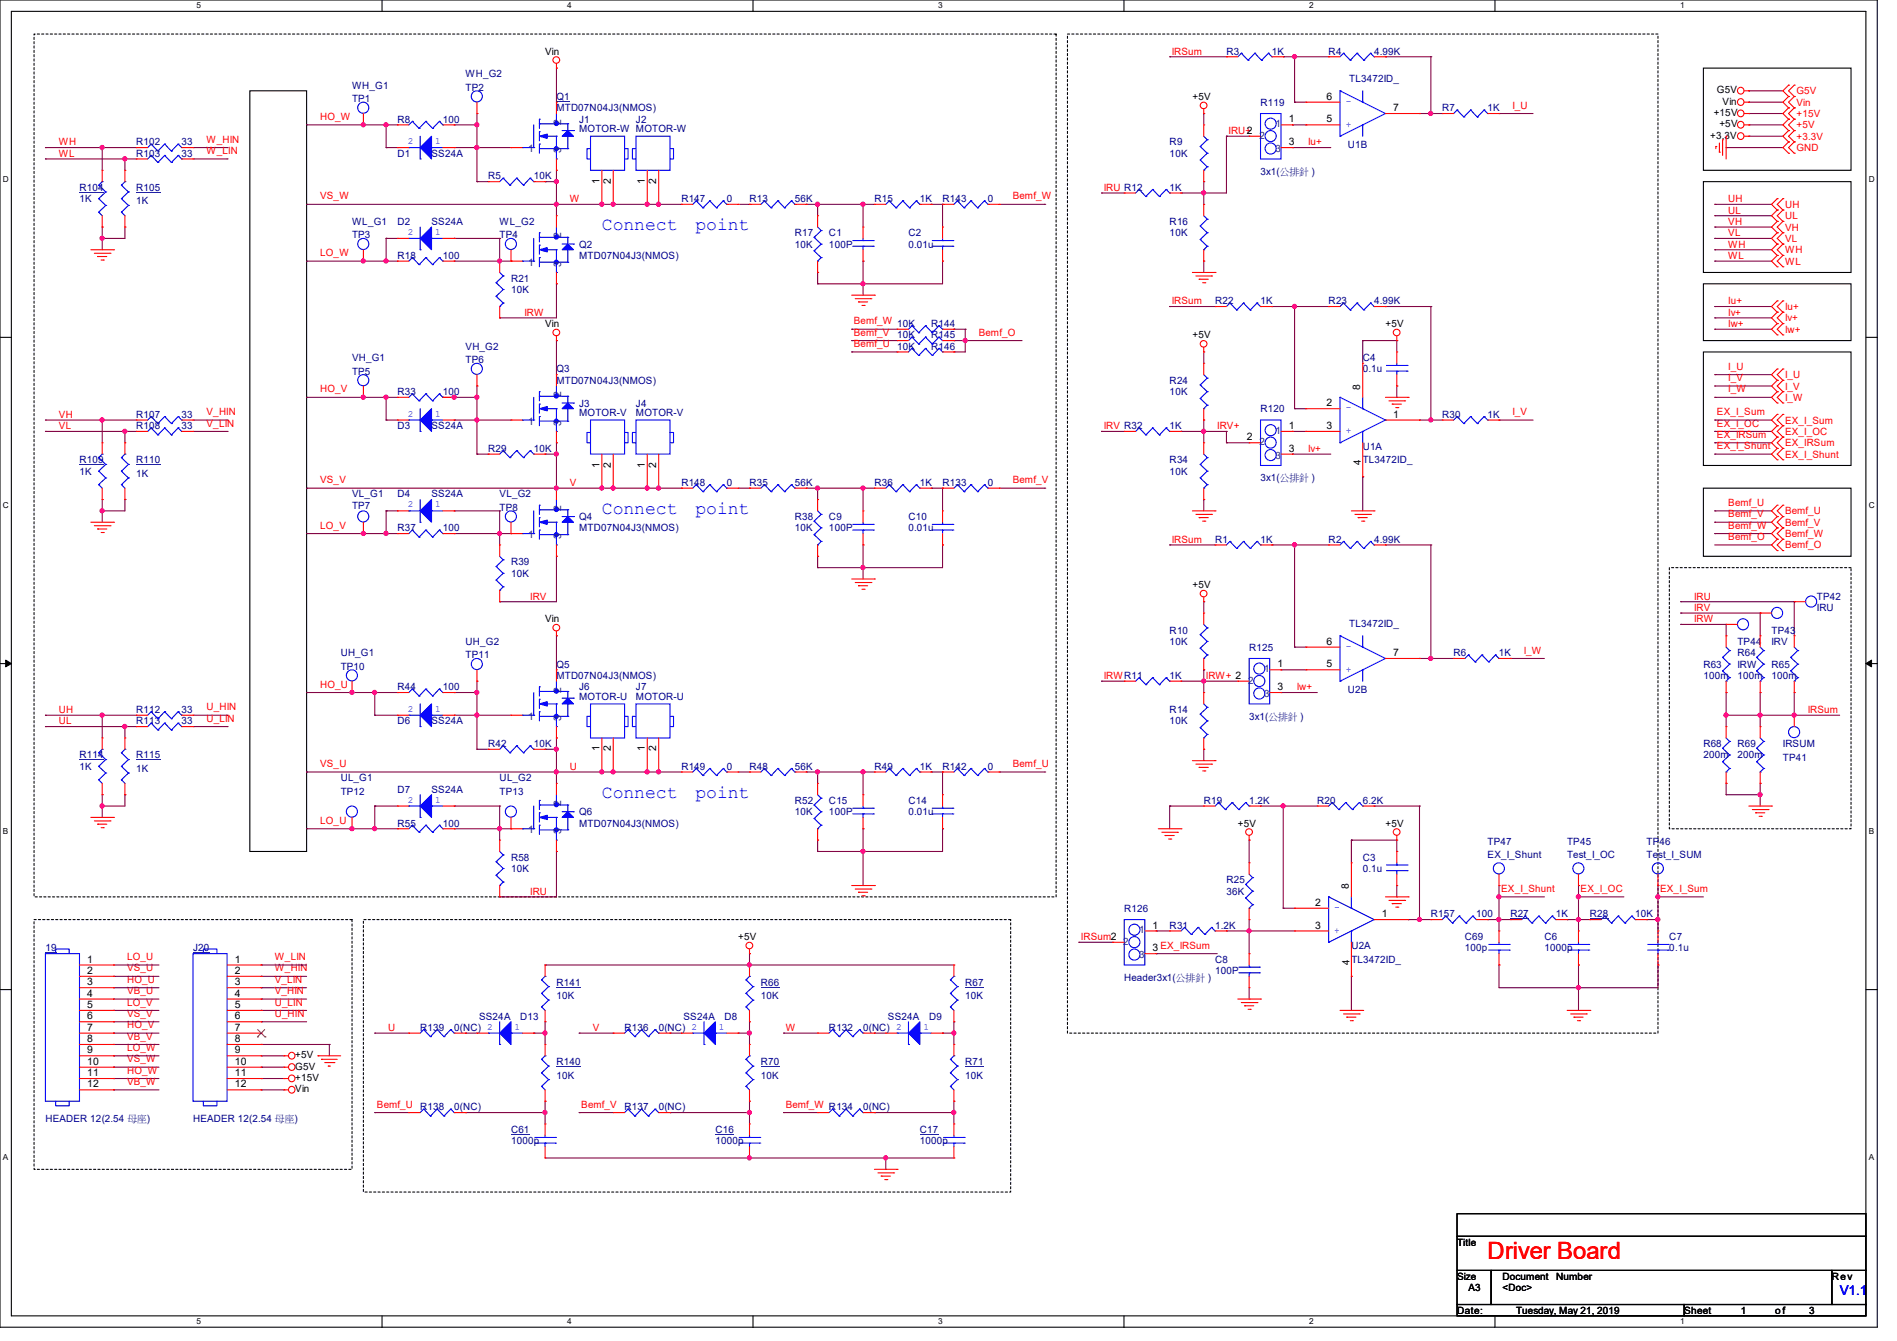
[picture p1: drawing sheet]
<svg xmlns="http://www.w3.org/2000/svg" width="297mm" height="210mm" viewBox="0 0 297 210" stroke-linecap="round" stroke-linejoin="round" font-family="sans-serif">
<defs><g id="words">
<text font-size="3.7" fill="#f00" x="232.9" y="197.1">Driver Board</text>
<g font-size="2.8" fill="#00f">
<text x="94.2" y="36">Connect</text>
<text x="108.9" y="36">point</text>
<text x="94.2" y="80.5">Connect</text>
<text x="108.9" y="80.5">point</text>
<text x="94.2" y="124.9">Connect</text>
<text x="108.9" y="124.9">point</text>
</g>
<text font-size="2.1" fill="#00f" x="288" y="202.9">V1.1</text>
<g font-size="1.6">
<text x="85.3" y="8.6">Vin</text>
<text x="186.7" y="15.7">+5V</text>
<text x="207.7" y="15.6">6</text>
<text x="218.1" y="17.4">7</text>
<text x="268.8" y="14.6">G5V</text>
<text x="269.7" y="16.4">Vin</text>
<text x="201.8" y="19.2">1</text>
<text x="201.8" y="22.7">3</text>
<text x="207.7" y="19.2">5</text>
<text x="267.8" y="21.7">+3.3V</text>
<text x="268.3" y="18.2">+15V</text>
<text x="269.2" y="19.9">+5V</text>
<text x="93.9" y="28.8" transform="rotate(-90 93.9 28.8)">1</text>
<text x="95.6" y="28.8" transform="rotate(-90 95.6 28.8)">2</text>
<text x="101" y="28.8" transform="rotate(-90 101 28.8)">1</text>
<text x="102.7" y="28.8" transform="rotate(-90 102.7 28.8)">2</text>
<text x="85.3" y="51.2">Vin</text>
<text x="186.7" y="53">+5V</text>
<text x="216.9" y="51.2">+5V</text>
<text x="207.7" y="63.6">2</text>
<text x="213" y="61" transform="rotate(-90 213 61)">8</text>
<text x="218.1" y="65.4">1</text>
<text x="195.2" y="69">2</text>
<text x="201.8" y="67.2">1</text>
<text x="201.8" y="70.7">3</text>
<text x="207.7" y="67.2">3</text>
<text x="93.9" y="73.2" transform="rotate(-90 93.9 73.2)">1</text>
<text x="95.6" y="73.2" transform="rotate(-90 95.6 73.2)">2</text>
<text x="101" y="73.2" transform="rotate(-90 101 73.2)">1</text>
<text x="102.7" y="73.2" transform="rotate(-90 102.7 73.2)">2</text>
<text x="213.1" y="72.9" transform="rotate(-90 213.1 72.9)">4</text>
<text x="186.7" y="92.1">+5V</text>
<text x="85.3" y="97.4">Vin</text>
<text x="207.7" y="101">6</text>
<text x="200" y="104.5">1</text>
<text x="207.7" y="104.5">5</text>
<text x="218.1" y="102.7">7</text>
<text x="200" y="108.1">3</text>
<text x="93.9" y="117.7" transform="rotate(-90 93.9 117.7)">1</text>
<text x="95.6" y="117.7" transform="rotate(-90 95.6 117.7)">2</text>
<text x="101" y="117.7" transform="rotate(-90 101 117.7)">1</text>
<text x="102.7" y="117.7" transform="rotate(-90 102.7 117.7)">2</text>
<text x="193.8" y="129.5">+5V</text>
<text x="216.9" y="129.5">+5V</text>
<text x="205.9" y="141.9">2</text>
<text x="211.2" y="139.2" transform="rotate(-90 211.2 139.2)">8</text>
<text x="216.4" y="143.6">1</text>
<text x="115.6" y="147.2">+5V</text>
<text x="180.5" y="145.4">1</text>
<text x="180.5" y="149">3 EX_IRSum</text>
<text x="205.9" y="145.4">3</text>
<text x="13.7" y="150.8">1</text>
<text x="13.7" y="152.5">2</text>
<text x="13.7" y="154.3">3</text>
<text x="36.8" y="150.8">1</text>
<text x="36.8" y="152.5">2</text>
<text x="36.8" y="154.3">3</text>
<text x="211.3" y="151.1" transform="rotate(-90 211.3 151.1)">4</text>
<text x="13.7" y="156.1">4</text>
<text x="13.7" y="157.9">5</text>
<text x="13.7" y="159.6">6</text>
<text x="13.7" y="161.4">7</text>
<text x="36.8" y="156.1">4</text>
<text x="36.8" y="157.9">5</text>
<text x="36.8" y="159.6">6</text>
<text x="36.8" y="161.4">7</text>
<text x="13.7" y="163.2">8</text>
<text x="13.7" y="165">9</text>
<text x="13.7" y="166.8">10</text>
<text x="36.8" y="163.2">8</text>
<text x="36.8" y="165">9</text>
<text x="36.8" y="166.8">10</text>
<text x="46.2" y="165.7">+5V</text>
<text x="46.2" y="167.5">G5V</text>
<text x="13.7" y="168.5">11</text>
<text x="13.7" y="170.3">12</text>
<text x="36.8" y="168.5">11</text>
<text x="36.8" y="170.3">12</text>
<text x="46.2" y="169.3">+15V</text>
<text x="46.2" y="171.1">Vin</text>
<text x="228.1" y="195.1">Title</text>
<text x="228.1" y="200.4">Size</text>
<text x="229.9" y="202.2">A3</text>
<text x="235.2" y="200.4">Document</text>
<text x="235.2" y="202.2">&lt;Doc&gt;</text>
<text x="243.7" y="200.4">Number</text>
<text x="286.8" y="200.4">Rev</text>
<text x="228.1" y="205.7">Date:</text>
<text x="237.4" y="205.7">Tuesday, May 21, 2019</text>
<text x="263.7" y="205.7">Sheet</text>
<text x="272.6" y="205.7">1</text>
<text x="277.9" y="205.7">o f</text>
<text x="283.2" y="205.7">3</text>
</g>
<g font-size="1.6" fill="#f00">
<text x="183.5" y="8.6">IRSum</text>
<text x="236.8" y="17">I_U</text>
<text x="281.3" y="16.6">Vin</text>
<text x="281.3" y="14.8">G5V</text>
<text x="9.2" y="22.8">WH</text>
<text x="32.3" y="22.4">W_HIN</text>
<text x="50.1" y="18.8">HO_W</text>
<text x="192.4" y="21">IRU+2</text>
<text x="204.8" y="22.8">Iu+</text>
<text x="281.3" y="21.9">+3.3V</text>
<text x="281.3" y="20.1">+5V</text>
<text x="281.3" y="18.3">+15V</text>
<text x="281.3" y="23.7">GND</text>
<text x="9.2" y="24.6">WL</text>
<text x="32.3" y="24.1">W_LIN</text>
<text x="172.8" y="29.9">IRU R12</text>
<text x="50.1" y="31.2">VS_W</text>
<text x="89.2" y="31.7">W</text>
<text x="158.6" y="31.2">Bemf_W</text>
<text x="270.6" y="31.7">UH</text>
<text x="270.6" y="35.2">VH</text>
<text x="270.6" y="33.4">UL</text>
<text x="279.5" y="32.6">UH</text>
<text x="279.5" y="34.3">UL</text>
<text x="50.1" y="40.1">LO_W</text>
<text x="270.6" y="38.8">WH</text>
<text x="270.6" y="40.6">WL</text>
<text x="270.6" y="37">VL</text>
<text x="279.5" y="37.9">VL</text>
<text x="279.5" y="36.1">VH</text>
<text x="279.5" y="39.7">WH</text>
<text x="279.5" y="41.4">WL</text>
<text x="183.5" y="47.7">IRSum</text>
<text x="270.6" y="47.7">Iu+</text>
<text x="82.1" y="49.4">IRW</text>
<text x="133.7" y="50.8">Bemf_W</text>
<text x="133.7" y="52.6">Bemf_V</text>
<text x="153.2" y="52.6">Bemf_O</text>
<text x="270.6" y="49.4">Iv+</text>
<text x="270.6" y="51.2">Iw+</text>
<text x="279.5" y="48.6">Iu+</text>
<text x="279.5" y="50.3">Iv+</text>
<text x="279.5" y="52.1">Iw+</text>
<text x="133.7" y="54.4">Bemf_U</text>
<text x="270.6" y="57.9">I_U</text>
<text x="270.6" y="59.7">I_V</text>
<text x="279.5" y="59.2">I_U</text>
<text x="9.2" y="65.4">VH</text>
<text x="32.3" y="65">V_HIN</text>
<text x="50.1" y="61.5">HO_V</text>
<text x="236.8" y="65">I_V</text>
<text x="268.8" y="65">EX_I_Sum</text>
<text x="270.6" y="61.5">I_W</text>
<text x="279.5" y="61">I_V</text>
<text x="279.5" y="62.8">I_W</text>
<text x="9.2" y="67.2">VL</text>
<text x="32.3" y="66.8">V_LIN</text>
<text x="172.8" y="67.2">IRV R32</text>
<text x="190.6" y="67.2">IRV+</text>
<text x="204.8" y="70.8">Iv+</text>
<text x="268.8" y="66.8">EX_I_OC</text>
<text x="268.8" y="68.6">EX_IRSum</text>
<text x="268.8" y="70.4">EX_I_Shunt</text>
<text x="279.5" y="68.1">EX_I_OC</text>
<text x="279.5" y="69.9">EX_IRSum</text>
<text x="279.5" y="66.3">EX_I_Sum</text>
<text x="279.5" y="71.7">EX_I_Shunt</text>
<text x="50.1" y="75.7">VS_V</text>
<text x="89.2" y="76.1">V</text>
<text x="158.6" y="75.7">Bemf_V</text>
<text x="50.1" y="82.8">LO_V</text>
<text x="270.6" y="79.2">Bemf_U</text>
<text x="270.6" y="81">Bemf_V</text>
<text x="270.6" y="82.8">Bemf_W</text>
<text x="279.5" y="80.6">Bemf_U</text>
<text x="279.5" y="82.3">Bemf_V</text>
<text x="183.5" y="85">IRSum</text>
<text x="270.6" y="84.6">Bemf_O</text>
<text x="279.5" y="84.1">Bemf_W</text>
<text x="279.5" y="85.9">Bemf_O</text>
<text x="83" y="93.9">IRV</text>
<text x="265.3" y="95.7">IRV</text>
<text x="265.3" y="93.9">IRU</text>
<text x="265.3" y="97.4">IRW</text>
<text x="50.1" y="107.7">HO_U</text>
<text x="172.8" y="106.3">IRWR11</text>
<text x="188.8" y="106.3">IRW+ 2</text>
<text x="238.6" y="102.4">I_W</text>
<text x="9.2" y="111.7">UH</text>
<text x="9.2" y="113.5">UL</text>
<text x="32.3" y="111.2">U_HIN</text>
<text x="32.3" y="113">U_LIN</text>
<text x="203" y="108.1">Iw+</text>
<text x="283" y="111.7">IRSum</text>
<text x="50.1" y="120.1">VS_U</text>
<text x="89.2" y="120.6">U</text>
<text x="158.6" y="120.1">Bemf_U</text>
<text x="50.1" y="129">LO_U</text>
<text x="83" y="140.1">IRU</text>
<text x="235" y="139.7">EX_I_Shunt</text>
<text x="247.5" y="139.7">EX_I_OC</text>
<text x="259.9" y="139.7">EX_I_Sum</text>
<text x="169.2" y="147.2">IRSum2</text>
<text x="19.9" y="155.7">VB_U</text>
<text x="19.9" y="153.9">HO_U</text>
<text x="19.9" y="152.1">VS_U</text>
<text x="19.9" y="150.4">LO_U</text>
<text x="43" y="152.1">W_HIN</text>
<text x="43" y="150.4">W_LIN</text>
<text x="43" y="153.9">V_LIN</text>
<text x="43" y="155.7">V_HIN</text>
<text x="19.9" y="161">HO_V</text>
<text x="19.9" y="159.3">VS_V</text>
<text x="19.9" y="157.5">LO_V</text>
<text x="43" y="157.5">U_LIN</text>
<text x="43" y="159.3">U_HIN</text>
<text x="60.8" y="161.5">U</text>
<text x="92.8" y="161.5">V</text>
<text x="123" y="161.5">W</text>
<text x="19.9" y="166.4">VS_W</text>
<text x="19.9" y="164.6">LO_W</text>
<text x="19.9" y="162.8">VB_V</text>
<text x="19.9" y="168.1">HO_W</text>
<text x="19.9" y="169.9">VB_W</text>
<text x="59" y="173.5">Bemf_U</text>
<text x="91" y="173.5">Bemf_V</text>
<text x="123" y="173.5">Bemf_W</text>
</g>
<g font-size="1.6" fill="#000080">
<text x="192" y="8.6">R3</text>
<text x="199.1" y="8.6">1K</text>
<text x="208" y="8.6">R4</text>
<text x="215.1" y="8.6">4.99K</text>
<text x="55.1" y="16">TP1</text>
<text x="55.1" y="13.9">WH_G1</text>
<text x="72.9" y="14.2">TP2</text>
<text x="72.9" y="12.1">WH_G2</text>
<text x="87.1" y="15.7">Q1</text>
<text x="87.1" y="17.4">MTD07N04J3(NMOS)</text>
<text x="197.4" y="16.6">R119</text>
<text x="211.2" y="12.8">TL3472ID_</text>
<text x="225.8" y="17.4">R7</text>
<text x="232.9" y="17.4">1K</text>
<text x="21.3" y="22.8">R102</text>
<text x="28.4" y="22.8">33</text>
<text x="62.2" y="19.2">R8</text>
<text x="69.3" y="19.2">100</text>
<text x="90.7" y="19.2">J1</text>
<text x="90.7" y="20.7">MOTOR-W MOTOR-W</text>
<text x="99.6" y="19.2">J2</text>
<text x="183.1" y="22.8">R9</text>
<text x="211" y="23.1">U1B</text>
<text x="12.4" y="29.9">R104</text>
<text x="21.3" y="29.9">R105</text>
<text x="21.3" y="24.6">R103</text>
<text x="28.4" y="24.6">33</text>
<text x="62.2" y="24.6">D1</text>
<text x="67.6" y="24.6">SS24A</text>
<text x="76.5" y="28.1">R5</text>
<text x="83.6" y="28.1">10K</text>
<text x="183.1" y="29.9">1K</text>
<text x="183.1" y="24.6">10K</text>
<text x="197.4" y="27.4">3x1(公排針 )</text>
<text x="12.4" y="31.7">1K</text>
<text x="21.3" y="32">1K</text>
<text x="55.1" y="35.2">WL_G1</text>
<text x="62.2" y="35.2">D2</text>
<text x="67.6" y="35.2">SS24A</text>
<text x="78.2" y="35.2">WL_G2</text>
<text x="106.7" y="31.7">R147</text>
<text x="113.8" y="31.7">0</text>
<text x="117.3" y="31.7">R13</text>
<text x="124.5" y="31.7">56K</text>
<text x="136.9" y="31.7">R15</text>
<text x="144" y="31.7">1K</text>
<text x="147.6" y="31.7">R143</text>
<text x="154.7" y="31.7">0</text>
<text x="183.1" y="35.2">R16</text>
<text x="55.1" y="37.3">TP3</text>
<text x="62.2" y="40.6">R18</text>
<text x="69.3" y="40.6">100</text>
<text x="78.2" y="37.3">TP4</text>
<text x="90.7" y="38.8">Q2</text>
<text x="90.7" y="40.6">MTD07N04J3(NMOS)</text>
<text x="124.5" y="37">R17</text>
<text x="124.5" y="38.8">10K</text>
<text x="129.8" y="37">C1</text>
<text x="129.8" y="38.8">100P</text>
<text x="142.2" y="37">C2</text>
<text x="142.2" y="38.8">0.01u</text>
<text x="183.1" y="37">10K</text>
<text x="80" y="44.1">R21</text>
<text x="80" y="45.9">10K</text>
<text x="190.2" y="47.7">R22</text>
<text x="197.3" y="47.7">1K</text>
<text x="208" y="47.7">R23</text>
<text x="215.1" y="47.7">4.99K</text>
<text x="140.5" y="53">10K</text>
<text x="140.5" y="51.2">10K</text>
<text x="145.8" y="53">R145</text>
<text x="145.8" y="51.2">R144</text>
<text x="55.1" y="58.7">TP5</text>
<text x="55.1" y="56.6">VH_G1</text>
<text x="72.9" y="56.9">TP6</text>
<text x="72.9" y="54.8">VH_G2</text>
<text x="87.1" y="58.3">Q3</text>
<text x="140.5" y="54.8">10K</text>
<text x="145.8" y="54.8">R146</text>
<text x="213.4" y="56.6">C4</text>
<text x="213.4" y="58.3">0.1u</text>
<text x="21.3" y="65.4">R107</text>
<text x="28.4" y="65.4">33</text>
<text x="62.2" y="61.9">R33</text>
<text x="69.3" y="61.9">100</text>
<text x="87.1" y="60.1">MTD07N04J3(NMOS)</text>
<text x="90.7" y="63.7">J3</text>
<text x="90.7" y="65.1">MOTOR-V</text>
<text x="99.6" y="63.7">J4</text>
<text x="99.6" y="65.1">MOTOR-V</text>
<text x="183.1" y="60.1">R24</text>
<text x="183.1" y="61.9">10K</text>
<text x="197.4" y="64.6">R120</text>
<text x="225.8" y="65.4">R30</text>
<text x="232.9" y="65.4">1K</text>
<text x="21.3" y="67.2">R108</text>
<text x="28.4" y="67.2">33</text>
<text x="62.2" y="67.2">D3</text>
<text x="67.6" y="67.2">SS24A</text>
<text x="76.5" y="70.8">R29</text>
<text x="83.6" y="70.8">10K</text>
<text x="183.1" y="67.2">1K</text>
<text x="213.4" y="70.4">U1A</text>
<text x="12.4" y="72.6">R109</text>
<text x="12.4" y="74.3">1K</text>
<text x="21.3" y="72.6">R110</text>
<text x="21.3" y="74.7">1K</text>
<text x="55.1" y="77.9">VL_G1</text>
<text x="62.2" y="77.9">D4</text>
<text x="67.6" y="77.9">SS24A</text>
<text x="78.2" y="77.9">VL_G2</text>
<text x="106.7" y="76.1">R148</text>
<text x="113.8" y="76.1">0</text>
<text x="117.3" y="76.1">R35</text>
<text x="124.5" y="76.1">56K</text>
<text x="136.9" y="76.1">R36</text>
<text x="144" y="76.1">1K</text>
<text x="147.6" y="76.1">R133</text>
<text x="154.7" y="76.1">0</text>
<text x="183.1" y="72.6">R34</text>
<text x="183.1" y="74.3">10K</text>
<text x="197.4" y="75.4">3x1(公排針 )</text>
<text x="213.4" y="72.6">TL3472ID_</text>
<text x="55.1" y="79.7">TP7</text>
<text x="62.2" y="83.2">R37</text>
<text x="69.3" y="83.2">100</text>
<text x="78.2" y="80">TP8</text>
<text x="90.7" y="81.4">Q4</text>
<text x="90.7" y="83.2">MTD07N04J3(NMOS)</text>
<text x="124.5" y="81.4">R38</text>
<text x="124.5" y="83.2">10K</text>
<text x="129.8" y="81.4">C9</text>
<text x="129.8" y="83.2">100P</text>
<text x="142.2" y="81.4">C10</text>
<text x="142.2" y="83.2">0.01u</text>
<text x="80" y="88.6">R39</text>
<text x="190.2" y="85">R1</text>
<text x="197.3" y="85">1K</text>
<text x="208" y="85">R2</text>
<text x="215.1" y="85">4.99K</text>
<text x="80" y="90.3">10K</text>
<text x="284.5" y="93.9">TP42</text>
<text x="284.5" y="95.7">IRU</text>
<text x="72.9" y="101">UH_G2</text>
<text x="183.1" y="99.2">R10</text>
<text x="183.1" y="101">10K</text>
<text x="195.6" y="101.9">R125</text>
<text x="211.2" y="98.2">TL3472ID_</text>
<text x="272" y="101">TP44</text>
<text x="277.4" y="99.2">TP43</text>
<text x="277.4" y="101">IRV</text>
<text x="53.3" y="104.9">TP10</text>
<text x="53.3" y="102.8">UH_G1</text>
<text x="72.9" y="103.1">TP11</text>
<text x="87.1" y="104.6">Q5</text>
<text x="87.1" y="106.3">MTD07N04J3(NMOS)</text>
<text x="183.1" y="106.3">1K</text>
<text x="227.6" y="102.8">R6</text>
<text x="234.7" y="102.8">1K</text>
<text x="266.7" y="104.6">R63</text>
<text x="266.7" y="106.3">100m</text>
<text x="272" y="104.6">IRW</text>
<text x="272" y="102.8">R64</text>
<text x="272" y="106.3">100m</text>
<text x="277.4" y="104.6">R65</text>
<text x="277.4" y="106.3">100m</text>
<text x="21.3" y="113.5">R113</text>
<text x="21.3" y="111.7">R112</text>
<text x="28.4" y="113.5">33</text>
<text x="28.4" y="111.7">33</text>
<text x="62.2" y="108.1">R44</text>
<text x="62.2" y="113.5">D6</text>
<text x="67.6" y="113.5">SS24A</text>
<text x="69.3" y="108.1">100</text>
<text x="90.7" y="108.1">J6</text>
<text x="90.7" y="109.6">MOTOR-U</text>
<text x="99.6" y="108.1">J7</text>
<text x="99.6" y="109.6">MOTOR-U</text>
<text x="183.1" y="111.7">R14</text>
<text x="183.1" y="113.5">10K</text>
<text x="195.6" y="112.7">3x1(公排針 )</text>
<text x="211" y="108.5">U2B</text>
<text x="12.4" y="118.8">R114</text>
<text x="21.3" y="118.8">R115</text>
<text x="76.5" y="117">R42</text>
<text x="83.6" y="117">10K</text>
<text x="266.7" y="117">R68</text>
<text x="266.7" y="118.8">200m</text>
<text x="272" y="117">R69</text>
<text x="272" y="118.8">200m</text>
<text x="279.1" y="119.1">TP41</text>
<text x="279.1" y="117">IRSUM</text>
<text x="12.4" y="120.6">1K</text>
<text x="21.3" y="120.9">1K</text>
<text x="53.3" y="124.5">TP12</text>
<text x="53.3" y="122.3">UL_G1</text>
<text x="62.2" y="124.1">D7</text>
<text x="67.6" y="124.1">SS24A</text>
<text x="78.2" y="124.5">TP13</text>
<text x="78.2" y="122.3">UL_G2</text>
<text x="106.7" y="120.6">R149</text>
<text x="113.8" y="120.6">0</text>
<text x="117.3" y="120.6">R48</text>
<text x="124.5" y="120.6">56K</text>
<text x="124.5" y="125.9">R52</text>
<text x="129.8" y="125.9">C15</text>
<text x="136.9" y="120.6">R49</text>
<text x="142.2" y="125.9">C14</text>
<text x="144" y="120.6">1K</text>
<text x="147.6" y="120.6">R142</text>
<text x="154.7" y="120.6">0</text>
<text x="188.5" y="125.9">R19</text>
<text x="195.6" y="125.9">1.2K</text>
<text x="206.2" y="125.9">R20</text>
<text x="213.4" y="125.9">6.2K</text>
<text x="62.2" y="129.5">R55</text>
<text x="69.3" y="129.5">100</text>
<text x="90.7" y="127.7">Q6</text>
<text x="90.7" y="129.5">MTD07N04J3(NMOS)</text>
<text x="124.5" y="127.7">10K</text>
<text x="129.8" y="127.7">100P</text>
<text x="142.2" y="127.7">0.01u</text>
<text x="80" y="134.8">R58</text>
<text x="80" y="136.6">10K</text>
<text x="213.4" y="134.8">C3</text>
<text x="213.4" y="136.6">0.1u</text>
<text x="232.9" y="132.3">TP47</text>
<text x="232.9" y="134.4">EX_I_Shunt</text>
<text x="245.4" y="132.3">TP45</text>
<text x="245.4" y="134.4">Test_I_OC</text>
<text x="257.8" y="132.3">TP46</text>
<text x="257.8" y="134.4">Test_I_SUM</text>
<text x="176" y="142.8">R126</text>
<text x="192" y="138.3">R25</text>
<text x="192" y="140.1">36K</text>
<text x="224" y="143.7">R157</text>
<text x="231.1" y="143.7">100</text>
<text x="236.5" y="143.7">R27</text>
<text x="243.6" y="143.7">1K</text>
<text x="248.9" y="143.7">R28</text>
<text x="256" y="143.7">10K</text>
<text x="7.1" y="149">19</text>
<text x="30.2" y="149">J20</text>
<text x="183.1" y="145.5">R31</text>
<text x="190.2" y="145.5">1.2K</text>
<text x="211.6" y="148.7">U2A</text>
<text x="229.4" y="147.2">C69</text>
<text x="229.4" y="149">100p</text>
<text x="241.8" y="147.2">C6</text>
<text x="241.8" y="149">1000p</text>
<text x="261.4" y="147.2">C7</text>
<text x="261.4" y="149">0.1u</text>
<text x="87.1" y="154.3">R141</text>
<text x="119.1" y="154.3">R66</text>
<text x="151.1" y="154.3">R67</text>
<text x="176" y="153.6">Header3x1(公排針 )</text>
<text x="190.2" y="150.8">C8</text>
<text x="190.2" y="152.6">100P</text>
<text x="211.6" y="150.8">TL3472ID_</text>
<text x="65.8" y="161.5">R139</text>
<text x="71.1" y="161.5">0(NC) 2</text>
<text x="75" y="159.7">SS24A</text>
<text x="81.4" y="159.7">D13</text>
<text x="87.1" y="156.5">10K</text>
<text x="97.8" y="161.5">R136</text>
<text x="103.1" y="161.5">0(NC) 2</text>
<text x="107" y="159.7">SS24A</text>
<text x="113.5" y="159.7">D8</text>
<text x="119.1" y="156.5">10K</text>
<text x="129.8" y="161.5">R132</text>
<text x="135.1" y="161.5">0(NC) 2</text>
<text x="139" y="159.7">SS24A</text>
<text x="145.5" y="159.7">D9</text>
<text x="151.1" y="156.5">10K</text>
<text x="87.1" y="166.8">R140</text>
<text x="119.1" y="166.8">R70</text>
<text x="151.1" y="166.8">R71</text>
<text x="65.8" y="173.9">R138</text>
<text x="71.1" y="173.9">0(NC)</text>
<text x="87.1" y="168.9">10K</text>
<text x="97.8" y="173.9">R137</text>
<text x="103.1" y="173.9">0(NC)</text>
<text x="119.1" y="168.9">10K</text>
<text x="129.8" y="173.9">R134</text>
<text x="135.1" y="173.9">0(NC)</text>
<text x="151.1" y="168.9">10K</text>
<text x="7.1" y="175.7">HEADER 12(2.54 母座)</text>
<text x="30.2" y="175.7">HEADER 12(2.54 母座)</text>
<text x="80" y="177.5">C61</text>
<text x="80" y="179.2">1000p</text>
<text x="112" y="177.5">C16</text>
<text x="112" y="179.2">1000p</text>
<text x="144" y="177.5">C17</text>
<text x="144" y="179.2">1000p</text>
</g>
<g font-size="1.6" fill="#004080">
<text x="82.7" y="23.8">1</text>
<text x="87.9" y="19.6" transform="rotate(-90 87.9 19.6)">2</text>
<text x="197.2" y="21.7">2</text>
<text x="199.7" y="19.9">1</text>
<text x="199.7" y="23.8">3</text>
<text x="87.9" y="24" transform="rotate(-90 87.9 24)">3</text>
<text x="82.7" y="41.6">1</text>
<text x="87.9" y="41.8" transform="rotate(-90 87.9 41.8)">3</text>
<text x="87.9" y="37.3" transform="rotate(-90 87.9 37.3)">2</text>
<text x="87.9" y="62.2" transform="rotate(-90 87.9 62.2)">2</text>
<text x="82.7" y="66.5">1</text>
<text x="87.9" y="66.7" transform="rotate(-90 87.9 66.7)">3</text>
<text x="197.2" y="69.7">2</text>
<text x="199.7" y="67.9">1</text>
<text x="199.7" y="71.8">3</text>
<text x="87.9" y="80" transform="rotate(-90 87.9 80)">2</text>
<text x="82.7" y="84.3">1</text>
<text x="87.9" y="84.5" transform="rotate(-90 87.9 84.5)">3</text>
<text x="195.4" y="107.1">2</text>
<text x="197.9" y="105.3">1</text>
<text x="82.7" y="112.7">1</text>
<text x="87.9" y="112.9" transform="rotate(-90 87.9 112.9)">3</text>
<text x="87.9" y="108.5" transform="rotate(-90 87.9 108.5)">2</text>
<text x="197.9" y="109.2">3</text>
<text x="82.7" y="130.5">1</text>
<text x="87.9" y="130.7" transform="rotate(-90 87.9 130.7)">3</text>
<text x="87.9" y="126.2" transform="rotate(-90 87.9 126.2)">2</text>
<text x="175.9" y="148">2</text>
<text x="178.3" y="146.2">1</text>
<text x="178.3" y="150.1">3</text>
</g>
<g font-size="1.5" fill="#00f">
<text x="211.6" y="15.5" transform="rotate(-180 211.6 15.5)">-</text>
<text x="63.8" y="22.6">2</text>
<text x="68.1" y="22.6">1</text>
<text x="211.6" y="19" transform="rotate(-180 211.6 19)">+</text>
<text x="63.8" y="36.8">2</text>
<text x="68.1" y="36.8">1</text>
<text x="63.8" y="65.2">2</text>
<text x="68.1" y="65.2">1</text>
<text x="211.6" y="63.5" transform="rotate(-180 211.6 63.5)">-</text>
<text x="211.6" y="67.1" transform="rotate(-180 211.6 67.1)">+</text>
<text x="63.8" y="79.5">2</text>
<text x="68.1" y="79.5">1</text>
<text x="211.6" y="100.8" transform="rotate(-180 211.6 100.8)">-</text>
<text x="211.6" y="104.4" transform="rotate(-180 211.6 104.4)">+</text>
<text x="63.8" y="111.5">2</text>
<text x="68.1" y="111.5">1</text>
<text x="63.8" y="125.7">2</text>
<text x="68.1" y="125.7">1</text>
<text x="209.8" y="141.7" transform="rotate(-180 209.8 141.7)">-</text>
<text x="209.8" y="145.3" transform="rotate(-180 209.8 145.3)">+</text>
<text x="80.6" y="161.2">1</text>
<text x="112.6" y="161.2">1</text>
<text x="144.6" y="161.2">1</text>
</g>
<g font-size="1.3">
<text x="30.8" y="1.3">5</text>
<text x="88.8" y="1.3">4</text>
<text x="146.9" y="1.3">3</text>
<text x="205" y="1.3">2</text>
<text x="263.1" y="1.3">1</text>
<text x=".5" y="28.4">D</text>
<text x="292.6" y="28.4">D</text>
<text x=".5" y="79.5">C</text>
<text x="292.6" y="79.5">C</text>
<text x=".5" y="130.6">B</text>
<text x="292.6" y="130.6">B</text>
<text x=".5" y="181.7">A</text>
<text x="292.6" y="181.7">A</text>
<text x="30.8" y="207.4">5</text>
<text x="88.8" y="207.4">4</text>
<text x="146.9" y="207.4">3</text>
<text x="205" y="207.4">2</text>
<text x="263.1" y="207.4">1</text>
</g>
</g></defs>
<path d="M0 0h293.9v207.9h-293.9zM1.8 1.8h290.3v204.3h-290.3z" fill="none" stroke="#000" stroke-width=".17"/>
<g fill="#fff">
<path d="M30.8 .2h.7v1.4h-.7z"/>
<path d="M30.8 206.2h.7v1.4h-.7z"/>
</g>
<path d="M59.8 0v1.8M59.8 206.1v1.8" fill="none" stroke="#000" stroke-width=".17"/>
<g fill="#fff">
<path d="M88.8 .2h.7v1.4h-.7z"/>
<path d="M88.8 206.2h.7v1.4h-.7z"/>
</g>
<path d="M117.9 0v1.8M117.9 206.1v1.8" fill="none" stroke="#000" stroke-width=".17"/>
<g fill="#fff">
<path d="M146.9 .2h.7v1.4h-.7z"/>
<path d="M146.9 206.2h.7v1.4h-.7z"/>
</g>
<path d="M176 0v1.8M176 206.1v1.8" fill="none" stroke="#000" stroke-width=".17"/>
<g fill="#fff">
<path d="M205 .2h.7v1.4h-.7z"/>
<path d="M205 206.2h.7v1.4h-.7z"/>
</g>
<path d="M234.1 0v1.8M234.1 206.1v1.8" fill="none" stroke="#000" stroke-width=".17"/>
<g fill="#fff">
<path d="M263.1 .2h.6v1.4h-.6z"/>
<path d="M263.1 206.2h.6v1.4h-.6z"/>
<path d="M.5 27.3h.9v1.4h-.9z"/>
<path d="M292.6 27.3h.9v1.4h-.9z"/>
<path d="M.5 78.4h.9v1.4h-.9z"/>
<path d="M292.6 78.4h.9v1.4h-.9z"/>
</g>
<path d="M0 52.8h1.8M292.1 52.8h1.8" fill="none" stroke="#000" stroke-width=".17"/>
<g fill="#fff">
<path d="M.5 129.5h.8v1.4h-.8z"/>
<path d="M292.6 129.5h.8v1.4h-.8z"/>
</g>
<path d="M0 103.9h1.8M292.1 103.9h1.8" fill="none" stroke="#000" stroke-width=".17"/>
<path d="M.9 103.4l.9 .5-.9 .5zM292.1 103.9l.9-.5v1z" fill="#000" stroke="#000" stroke-width=".16"/>
<g fill="#fff">
<path d="M.5 180.5h.8v1.4h-.8z"/>
<path d="M292.6 180.5h.8v1.4h-.8z"/>
</g>
<g fill="none" stroke="#000" stroke-width=".17">
<path d="M39.1 14.2h8.9v119.1h-8.9zM266.7 10.7h23.1v16h-23.1zM266.7 28.4h23.1v14.3h-23.1zM266.7 44.4h23.1v8.9h-23.1zM266.7 55.1h23.1v17.8h-23.1zM266.7 76.5h23.1v10.6h-23.1zM0 155h1.8M292.1 155h1.8M228.1 190.1h64v3.5h-64zM228.1 193.6h64v5.4h-64zM228.1 199h5.4v5.3h-5.4zM233.5 199h53.3v5.3h-53.3z"/>
<path d="M286.8 199h5.3v5.3h-5.3zM228.1 204.3h35.6v1.8h-35.6zM263.7 204.3h28.4v1.8h-28.4z"/>
</g>
<path d="M5.3 5.3h160.1v135.2h-160.1zM167.1 5.3h92.5v156.5h-92.5zM261.4 88.9h28.4v40.9h-28.4zM5.3 144h49.8v39.1h-49.8zM56.9 144h101.3v42.7h-101.3z" fill="none" stroke="#000" stroke-width=".17" stroke-dasharray=".3"/>
<g fill="none" stroke="#800040" stroke-width=".17">
<path d="M48 19.6h.1M48 19.6h14.2M56.9 19.6h.1M60.5 19.6h.1M60.5 19.6v3.5M71.1 19.6h.1M71.1 19.6h3.6M74.7 17.8h.1M74.7 19.6h.1M74.7 17.8v10.6M87.1 10.7h.1M87.1 10.7v5.3"/>
<path d="M183.1 8.9h.1M183.1 8.9h8.9M188.5 17.8h.1M188.5 17.8v1.8M200.9 8.9h.1M200.9 8.9h7.1M202.4 19.6h.1M202.4 19.6h2.1M202.7 8.9h.1M202.7 16h.1M202.7 8.9v7.1M202.7 16h1.8"/>
<path d="M216.9 8.9h.1M216.9 8.9h7.1M222.2 17.8h.1M222.2 17.8h3.6M224 8.9h.1M224 17.8h.1M224 8.9v8.9M234.7 17.8h.1M234.7 17.8h5.3M273.8 19.6h.1M273.8 17.8h.1M273.8 16h.1"/>
<path d="M273.8 14.2h.1M273.8 19.6h5.3M273.8 17.8h5.3M273.8 16h5.3M273.8 14.2h5.3M7.1 23.1h.1M7.1 24.9h.1M7.1 23.1h14.2M7.1 24.9h14.2M16 23.1h.1M16 35.6h.1M16 37.3h.1"/>
<path d="M16 23.1v3.6M16 35.6v3.5M19.6 24.9h.1M19.6 35.6h.1M19.6 35.6v1.7h-3.6M19.6 24.9v1.8M30.2 23.1h5.4M30.2 24.9h5.4M35.6 23.1h.1M35.6 24.9h.1M48 32h.1M48 32h58.7"/>
<path d="M60.5 23.1h.1M60.5 37.3h.1M60.5 23.1h1.7M60.5 37.3v3.6M60.5 37.3h1.7M71.1 23.1h.1M71.1 37.3h.1M71.1 23.1h8.9M71.1 37.3h7.1M74.7 23.1h.1M74.7 28.4h.1M74.7 28.4h1.8"/>
<path d="M78.2 37.3h.1M78.2 37.3v3.6M85.3 28.4h.1M85.3 28.4h1.8M87.1 26.7h.1M87.1 32h.1M87.1 28.4h.1M87.1 26.7v7.1M94.2 32h.1M96 32h.1M101.3 32h.1M106.7 32h.1"/>
<path d="M115.6 32h1.7M117.3 32h.1M126.2 32h.1M126.2 32h10.7M128 32h.1M128 32v1.8M135.1 32h.1M135.1 32v3.6M145.8 32h.1M145.8 32h1.8M147.6 32h.1M147.6 32v3.6"/>
<path d="M156.5 32h7.1M163.6 32h.1M172.5 30.2h.1M172.5 30.2h3.5M184.9 30.2h.1M188.5 28.4h.1M188.5 30.2h.1M188.5 28.4v3.6M192 21.3h.1M192 21.3v8.9h-7.1M192 21.3h3.6M202.4 23.1h.1"/>
<path d="M202.4 23.1h6M268.5 32h.1M268.5 39.1h.1M268.5 35.6h.1M268.5 33.8h.1M268.5 37.3h.1M268.5 32h8.9M268.5 37.3h8.9M268.5 39.1h8.9M268.5 35.6h8.9M268.5 33.8h8.9M270.3 23.1h.1"/>
<path d="M270.3 23.1h8.8M273.8 21.3h.1M273.8 21.3h5.3M48 40.9h.1M48 40.9h14.2M56.9 40.9h.1M60.5 40.9h.1M71.1 40.9h.1M71.1 40.9h8.9M78.2 40.9h.1M78.2 49.8h.1M87.1 53.3h.1"/>
<path d="M87.1 44.4h.1M87.1 44.4v5.4h-8.9M87.1 53.3v5.4M128 42.7h.1M128 44.4h.1M128 42.7v1.7M133.3 51.6h.1M133.3 53.3h.1M133.3 55.1h.1M133.3 53.3h7.2M133.3 51.6h7.2M133.3 55.1h7.2"/>
<path d="M135.1 40.9h.1M135.1 44.4h.1M135.1 40.9v5.3M147.6 40.9h.1M147.6 40.9v3.5h-19.6M149.4 53.3h.1M149.4 51.6h.1M149.4 55.1h.1M149.4 53.3h10.6M149.4 51.6h1.7M151.1 51.6h.1M151.1 53.3h.1"/>
<path d="M151.1 51.6v3.5h-1.7M183.1 48h.1M183.1 48h7.1M188.5 40.9h.1M188.5 55.1h.1M188.5 40.9v1.8M188.5 55.1v1.8M199.1 48h.1M199.1 48h8.9M202.7 48h.1M202.7 48v16M213.4 53.3h.1"/>
<path d="M213.4 53.3h5.3M213.4 53.3v3.6M216.9 48h.1M216.9 48h7.1M218.7 53.3h.1M218.7 53.3v1.8M224 48h.1M224 48v17.8M268.5 40.9h.1M268.5 48h.1M268.5 49.8h.1M268.5 51.6h.1"/>
<path d="M268.5 58.7h.1M268.5 40.9h8.9M268.5 49.8h8.9M268.5 48h8.9M268.5 51.6h8.9M268.5 58.7h8.9M7.1 65.8h.1M7.1 67.6h.1M7.1 65.8h14.2M7.1 67.6h14.2M16 65.8h.1M16 78.2h.1"/>
<path d="M16 65.8v3.5M16 78.2v3.6M19.6 67.6h.1M19.6 78.2h.1M19.6 78.2v1.8h-3.6M19.6 67.6v1.7M30.2 65.8h5.4M30.2 67.6h5.4M35.6 65.8h.1M35.6 67.6h.1M48 76.5h.1M48 62.2h.1"/>
<path d="M48 76.5h58.7M48 62.2h14.2M56.9 62.2h.1M60.5 65.8h.1M60.5 62.2h.1M60.5 62.2v3.6M60.5 65.8h1.7M69.3 62.2h.1M69.3 62.2h5.4M71.1 65.8h.1M71.1 62.2h.1M71.1 65.8h8.9"/>
<path d="M74.7 60.5h.1M74.7 65.8h.1M74.7 71.1h.1M74.7 62.2h.1M74.7 60.5v10.6M74.7 71.1h1.8M85.3 71.1h.1M85.3 71.1h1.8M87.1 69.3h.1M87.1 76.5h.1M87.1 71.1h.1M87.1 69.3v7.2"/>
<path d="M94.2 76.5h.1M96 76.5h.1M101.3 76.5h.1M106.7 76.5h.1M115.6 76.5h1.7M117.3 76.5h.1M126.2 76.5h.1M126.2 76.5h10.7M128 76.5h.1M128 76.5v1.7M135.1 76.5h.1M135.1 76.5v3.5"/>
<path d="M145.8 76.5h.1M145.8 76.5h1.8M147.6 76.5h.1M147.6 76.5v3.5M156.5 76.5h7.1M163.6 76.5h.1M172.5 67.6h.1M172.5 67.6h3.5M184.9 67.6h.1M184.9 67.6h7.1M188.5 65.8h.1M188.5 67.6h.1"/>
<path d="M188.5 78.2h.1M188.5 65.8v3.5M188.5 78.2v1.8M192 69.3h.1M192 67.6h.1M192 67.6v1.7M192 69.3h3.6M202.4 67.6h.1M202.4 71.1h.1M202.4 67.6h2.1M202.4 71.1h6M202.7 64h.1"/>
<path d="M202.7 64h1.8M213.4 74.7h.1M213.4 74.7v5.3M218.7 60.5h.1M218.7 60.5v1.7M222.2 65.8h.1M222.2 65.8h3.6M224 65.8h.1M234.7 65.8h.1M234.7 65.8h5.3M268.5 67.6h.1M268.5 69.3h.1"/>
<path d="M268.5 65.8h.1M268.5 60.5h.1M268.5 62.2h.1M268.5 71.1h.1M268.5 65.8h8.9M268.5 62.2h8.9M268.5 67.6h8.9M268.5 71.1h8.9M268.5 69.3h8.9M268.5 60.5h8.9M16 80h.1M48 83.6h.1"/>
<path d="M48 83.6h14.2M56.9 83.6h.1M60.5 80h.1M60.5 83.6h.1M60.5 80v3.6M60.5 80h1.7M71.1 83.6h.1M71.1 80h.1M71.1 83.6h8.9M71.1 80h7.1M78.2 83.6h.1M78.2 94.2h.1"/>
<path d="M78.2 80h.1M78.2 80v5.3M87.1 99.6h.1M87.1 87.1h.1M87.1 87.1v7.1h-8.9M87.1 99.6v5.3M128 87.1h.1M128 88.9h.1M128 87.1v1.8M135.1 85.3h.1M135.1 88.9h.1M135.1 85.3v5.4"/>
<path d="M147.6 85.3h.1M147.6 85.3v3.6h-19.6M183.1 85.3h.1M183.1 85.3h7.1M188.5 94.2h.1M188.5 94.2v1.8M199.1 85.3h.1M199.1 85.3h8.9M202.7 85.3h.1M202.7 85.3v16M216.9 85.3h.1M216.9 85.3h7.1"/>
<path d="M224 85.3h.1M224 85.3v17.8M263.1 97.8h.1M263.1 96h.1M263.1 94.2h.1M263.1 94.2h17.8M263.1 97.8h7.2M263.1 96h12.5M268.5 80h.1M268.5 81.8h.1M268.5 83.6h.1M268.5 83.6h8.9"/>
<path d="M268.5 80h8.9M268.5 85.3h8.9M268.5 81.8h8.9M270.3 97.8h.1M270.3 97.8v1.8M275.6 96h.1M275.6 96v3.6M277.4 85.3h.1M280.9 94.2h.1M280.9 94.2v5.4M7.1 112h.1M7.1 113.8h.1"/>
<path d="M7.1 112h14.2M7.1 113.8h14.2M16 112h.1M16 112v3.6M19.6 113.8h.1M19.6 113.8v1.8M30.2 112h5.4M30.2 113.8h5.4M35.6 112h.1M35.6 113.8h.1M48 108.5h.1M48 108.5h14.2"/>
<path d="M55.1 108.5h.1M58.7 112h.1M58.7 108.5h.1M58.7 112h3.5M58.7 108.5v3.5M71.1 108.5h.1M71.1 112h.1M71.1 108.5h3.6M71.1 112h8.9M74.7 106.7h.1M74.7 108.5h.1M74.7 112h.1"/>
<path d="M74.7 117.3h.1M74.7 117.3h1.8M74.7 106.7v10.6M85.3 117.3h.1M85.3 117.3h1.8M87.1 117.3h.1M87.1 115.6h.1M87.1 115.6v7.1M172.5 106.7h.1M172.5 106.7h3.5M184.9 106.7h.1M184.9 106.7h8.9"/>
<path d="M188.5 104.9h.1M188.5 106.7h.1M188.5 117.3h.1M188.5 104.9v3.6M188.5 117.3v1.8M200.6 104.9h.1M200.6 108.5h.1M200.6 108.5h5.6M200.6 104.9h3.9M202.7 101.3h.1M202.7 101.3h1.8M222.2 103.1h.1"/>
<path d="M222.2 103.1h5.4M224 103.1h.1M236.5 103.1h.1M236.5 103.1h5.3M270.3 108.5h.1M270.3 112h.1M270.3 112h17.7M270.3 108.5v5.3M275.6 108.5h.1M275.6 112h.1M275.6 108.5v5.3M280.9 108.5h.1"/>
<path d="M280.9 112h.1M280.9 108.5v3.5M16 124.5h.1M16 126.2h.1M16 124.5v3.5M19.6 124.5h.1M19.6 124.5v1.7h-3.6M48 120.9h.1M48 129.8h.1M48 120.9h58.7M48 129.8h14.2M55.1 129.8h.1"/>
<path d="M58.7 126.2h.1M58.7 129.8h.1M58.7 126.2v3.6M58.7 126.2h3.5M71.1 129.8h.1M71.1 126.2h.1M71.1 129.8h8.9M71.1 126.2h7.1M78.2 126.2h.1M78.2 129.8h.1M78.2 126.2v5.4M87.1 120.9h.1"/>
<path d="M87.1 133.3h.1M87.1 133.3v7.2h-8.9M94.2 120.9h.1M96 120.9h.1M101.3 120.9h.1M103.1 120.9h.1M115.6 120.9h1.7M117.3 120.9h.1M126.2 120.9h.1M126.2 120.9h10.7M128 120.9h.1M128 131.6h.1"/>
<path d="M128 133.3h.1M128 120.9v1.8M128 131.6v1.7M135.1 120.9h.1M135.1 129.8h.1M135.1 133.3h.1M135.1 120.9v3.6M135.1 129.8v8.9M145.8 120.9h.1M145.8 120.9h1.8M147.6 120.9h.1M147.6 129.8h.1"/>
<path d="M147.6 120.9v3.6M147.6 129.8v3.5h-19.6M156.5 120.9h7.1M163.6 120.9h.1M183.1 126.2h.1M183.1 126.2h5.4M183.1 126.2v3.6M195.6 131.6h.1M195.6 131.6v3.5M197.4 126.2h.1M197.4 126.2h8.8M200.9 126.2h.1"/>
<path d="M200.9 126.2v16M211.6 131.6h.1M211.6 131.6h7.1v1.7M211.6 131.6v3.5M215.1 126.2h.1M215.1 126.2h7.1M218.7 133.3h.1M218.7 138.7v1.8M222.2 126.2h.1M222.2 126.2v17.8M234.7 138.7h.1M234.7 138.7v7.1"/>
<path d="M247.1 138.7h.1M247.1 138.7v7.1M259.6 138.7h.1M259.6 138.7v7.1M270.3 122.7h.1M270.3 124.5h.1M270.3 122.7v1.8M270.3 124.5h5.3M275.6 122.7h.1M275.6 124.5h.1M275.6 122.7v3.5M17.8 158.2h.1"/>
<path d="M17.8 156.5h.1M17.8 154.7h.1M17.8 152.9h.1M17.8 151.1h.1M17.8 158.2h7.1M17.8 156.5h7.1M17.8 154.7h7.1M17.8 152.9h7.1M17.8 151.1h7.1M40.9 152.9h.1M40.9 151.1h.1M40.9 154.7h.1"/>
<path d="M40.9 156.5h.1M40.9 158.2h.1M40.9 158.2h7.1M40.9 156.5h7.1M40.9 154.7h7.1M40.9 152.9h7.1M40.9 151.1h7.1M78.2 140.5h.1M85.3 151.1h.1M85.3 151.1h64.1M117.3 149.4h.1M117.3 151.1h.1"/>
<path d="M117.3 149.4v1.7M168.9 147.6h.1M168.9 147.6h5.3M181 145.8h.1M181 149.4h.1M181 145.8h2.1M181 149.4h9.6M192 145.8h.1M192 145.8h10.7M195.6 145.8h.1M195.6 156.5h.1M195.6 144v5.4"/>
<path d="M195.6 154.7v1.8M200.9 142.2h.1M200.9 142.2h1.8M211.6 152.9h.1M211.6 152.9v5.3M218.7 140.5h.1M220.5 144h.1M220.5 144h3.5M222.2 144h.1M232.9 144h.1M232.9 144h3.6M234.7 140.5h.1"/>
<path d="M234.7 144h.1M234.7 151.1h.1M234.7 140.5h7.1M234.7 151.1v3.6h24.9v-3.6M245.4 144h.1M245.4 144h3.5M247.1 140.5h.1M247.1 144h.1M247.1 151.1h.1M247.1 154.7h.1M247.1 140.5h7.2M247.1 151.1v7.1"/>
<path d="M257.8 144h.1M257.8 144h1.8M259.6 140.5h.1M259.6 151.1h.1M259.6 144h.1M259.6 140.5h7.1M17.8 167.1h.1M17.8 168.9h.1M17.8 170.7h.1M17.8 165.4h.1M17.8 163.6h.1M17.8 161.8h.1"/>
<path d="M17.8 160h.1M17.8 167.1h7.1M17.8 168.9h7.1M17.8 170.7h7.1M17.8 165.4h7.1M17.8 163.6h7.1M17.8 161.8h7.1M17.8 160h7.1M40.9 160h.1M40.9 165.4h.1M40.9 163.6h.1M40.9 167.1h.1"/>
<path d="M40.9 170.7h.1M40.9 168.9h.1M40.9 167.1h3.5M40.9 168.9h3.5M40.9 170.7h3.5M40.9 165.4h3.5M40.9 163.6h10.7M40.9 160h7.1M51.6 163.6h.1M51.6 163.6v1.8M58.7 161.8h.1M58.7 174.2h.1"/>
<path d="M58.7 161.8h5.3M58.7 174.2h5.3M72.9 161.8h.1M72.9 174.2h.1M72.9 161.8h1.8M72.9 174.2h12.4M83.6 161.8h.1M83.6 161.8h1.7M85.3 174.2h.1M85.3 160h.1M85.3 172.5h.1M85.3 161.8h.1"/>
<path d="M85.3 160v3.6M85.3 172.5v3.5M90.7 161.8h.1M90.7 174.2h.1M90.7 161.8h5.3M90.7 174.2h5.3M104.9 161.8h.1M104.9 174.2h.1M104.9 161.8h1.8M104.9 174.2h12.4M115.6 161.8h.1M115.6 161.8h1.7"/>
<path d="M117.3 160h.1M117.3 172.5h.1M117.3 161.8h.1M117.3 174.2h.1M117.3 160v3.6M117.3 172.5v3.5M122.7 174.2h.1M122.7 161.8h.1M122.7 161.8h5.3M122.7 174.2h5.3M136.9 161.8h.1M136.9 174.2h.1"/>
<path d="M136.9 161.8h1.8M136.9 174.2h12.5M147.6 161.8h.1M147.6 161.8h1.8M149.4 160h.1M149.4 172.5h.1M149.4 161.8h.1M149.4 174.2h.1M149.4 160v3.6M149.4 172.5v3.5M85.3 181.4h64.1M117.3 181.4h.1"/>
<path d="M138.7 181.4h.1M138.7 181.4v1.7"/>
</g>
<g fill="#f0f" stroke="#f0f" stroke-width=".17">
<circle cx="87.1" cy="71.1" r=".32"/>
<circle cx="87.1" cy="76.4" r=".32"/>
<circle cx="87.1" cy="117.3" r=".32"/>
<circle cx="87.1" cy="120.9" r=".32"/>
<circle cx="74.7" cy="108.4" r=".32"/>
<circle cx="94.2" cy="120.9" r=".32"/>
<circle cx="78.2" cy="129.8" r=".32"/>
<circle cx="96" cy="120.9" r=".32"/>
<circle cx="101.3" cy="120.9" r=".32"/>
<circle cx="58.7" cy="108.4" r=".32"/>
<circle cx="55.1" cy="108.4" r=".32"/>
<circle cx="58.7" cy="129.8" r=".32"/>
<circle cx="55.1" cy="129.8" r=".32"/>
<circle cx="135.1" cy="120.9" r=".32"/>
<circle cx="128" cy="120.9" r=".32"/>
<circle cx="135.1" cy="133.3" r=".32"/>
<circle cx="87.1" cy="28.4" r=".32"/>
<circle cx="87.1" cy="32" r=".32"/>
<circle cx="74.7" cy="19.5" r=".32"/>
<circle cx="101.3" cy="32" r=".32"/>
<circle cx="96" cy="32" r=".32"/>
<circle cx="103.1" cy="32" r=".32"/>
<circle cx="60.4" cy="19.5" r=".32"/>
<circle cx="60.4" cy="40.9" r=".32"/>
<circle cx="94.2" cy="32" r=".32"/>
<circle cx="78.2" cy="40.9" r=".32"/>
<circle cx="135.1" cy="32" r=".32"/>
<circle cx="128" cy="32" r=".32"/>
<circle cx="135.1" cy="44.4" r=".32"/>
<circle cx="78.2" cy="83.5" r=".32"/>
<circle cx="60.4" cy="62.2" r=".32"/>
<circle cx="60.4" cy="83.5" r=".32"/>
<circle cx="96" cy="76.4" r=".32"/>
<circle cx="103.1" cy="76.4" r=".32"/>
<circle cx="101.3" cy="76.4" r=".32"/>
<circle cx="94.2" cy="76.4" r=".32"/>
<circle cx="128" cy="76.4" r=".32"/>
<circle cx="135.1" cy="76.4" r=".32"/>
<circle cx="135.1" cy="88.9" r=".32"/>
<circle cx="56.9" cy="19.5" r=".32"/>
<circle cx="56.9" cy="40.9" r=".32"/>
<circle cx="56.9" cy="62.2" r=".32"/>
<circle cx="56.9" cy="83.5" r=".32"/>
<circle cx="19.5" cy="24.9" r=".32"/>
<circle cx="16" cy="23.1" r=".32"/>
<circle cx="16" cy="37.3" r=".32"/>
<circle cx="19.5" cy="67.5" r=".32"/>
<circle cx="16" cy="65.8" r=".32"/>
<circle cx="16" cy="80" r=".32"/>
<circle cx="19.5" cy="113.8" r=".32"/>
<circle cx="16" cy="112" r=".32"/>
<circle cx="16" cy="126.2" r=".32"/>
<circle cx="74.7" cy="23.1" r=".32"/>
<circle cx="74.7" cy="65.8" r=".32"/>
<circle cx="74.7" cy="62.2" r=".32"/>
<circle cx="71.1" cy="62.2" r=".32"/>
<circle cx="74.7" cy="112" r=".32"/>
<circle cx="224" cy="17.8" r=".32"/>
<circle cx="202.7" cy="8.9" r=".32"/>
<circle cx="188.4" cy="30.2" r=".32"/>
<circle cx="222.2" cy="144" r=".32"/>
<circle cx="200.9" cy="126.2" r=".32"/>
<circle cx="224" cy="65.8" r=".32"/>
<circle cx="202.7" cy="48" r=".32"/>
<circle cx="188.4" cy="67.5" r=".32"/>
<circle cx="224" cy="103.1" r=".32"/>
<circle cx="202.7" cy="85.3" r=".32"/>
<circle cx="188.4" cy="106.7" r=".32"/>
<circle cx="117.3" cy="151.1" r=".32"/>
<circle cx="117.3" cy="161.8" r=".32"/>
<circle cx="138.7" cy="181.3" r=".32"/>
<circle cx="149.3" cy="161.8" r=".32"/>
<circle cx="270.2" cy="112" r=".32"/>
<circle cx="280.9" cy="112" r=".32"/>
<circle cx="275.6" cy="112" r=".32"/>
<circle cx="275.6" cy="124.4" r=".32"/>
<circle cx="149.3" cy="174.2" r=".32"/>
<circle cx="117.3" cy="174.2" r=".32"/>
<circle cx="85.3" cy="174.2" r=".32"/>
<circle cx="85.3" cy="161.8" r=".32"/>
<circle cx="117.3" cy="181.3" r=".32"/>
<circle cx="195.6" cy="145.8" r=".32"/>
<circle cx="151.1" cy="53.3" r=".32"/>
<circle cx="103.1" cy="120.9" r=".32"/>
<circle cx="259.6" cy="140.4" r=".32"/>
<circle cx="247.1" cy="144" r=".32"/>
<circle cx="247.1" cy="154.7" r=".32"/>
<circle cx="247.1" cy="140.4" r=".32"/>
<circle cx="259.6" cy="144" r=".32"/>
<circle cx="234.7" cy="140.4" r=".32"/>
<circle cx="234.7" cy="144" r=".32"/>
</g>
<g fill="none" stroke="#f00" stroke-width=".17">
<path d="M56.9 19.6h.1M56.9 17.8v1.8M62.2 19.6h.1M62.2 19.6h1.8M69.3 19.6h1.8M71.1 19.6h.1M87.1 10.7h.1M87.1 16h.1M87.1 9.9v.8M87.1 16v1.8M188.5 17.8h.1M188.5 19.6h.1"/>
<path d="M188.5 17.1v.7M188.5 19.6v1.7M192 8.9h.1M192 8.9h1.8M199.1 8.9h1.8M200.9 8.9h.1M204.5 19.6h.1M204.5 16h.1M204.5 19.6h5.3M204.5 16h5.3M208 8.9h.1M208 8.9h1.8"/>
<path d="M215.1 8.9h1.8M216.9 8.9h.1M216.9 17.8h5.3M222.2 17.8h.1M225.8 17.8h.1M225.8 17.8h1.8M232.9 17.8h1.8M234.7 17.8h.1M273.1 19.6h.7M273.1 17.8h.7M273.1 16h.7M273.1 14.2h.7"/>
<path d="M273.8 19.6h.1M273.8 17.8h.1M273.8 16h.1M273.8 14.2h.1M280 18.7h.1M280 16.9h.1M280 15.1h.1M280 13.3h.1M280 18.7l-.9 .9 .9 .8M280 16.9l-.9 .9 .9 .9M280 15.1l-.9 .9 .9 .9M280 13.3l-.9 .9 .9 .9"/>
<path d="M280.9 18.7h.1M280.9 16.9h.1M280.9 15.1h.1M280.9 13.3h.1M280.9 18.7l-.9 .9 .9 .8M280.9 16.9l-.9 .9 .9 .9M280.9 15.1l-.9 .9 .9 .9M280.9 13.3l-.9 .9 .9 .9M14.2 39.1h3.6M14.8 39.7h2.4M16 35.6h.1M16 26.7h.1"/>
<path d="M16 26.7v1.7M16 33.8v1.8M17.2 39.7h.1M17.8 39.1h.1M19.6 35.6h.1M19.6 26.7h.1M19.6 26.7v1.7M19.6 33.8v1.8M21.3 23.1h.1M21.3 24.9h.1M21.3 23.1h1.8M21.3 24.9h1.8"/>
<path d="M28.4 23.1h1.8M28.4 24.9h1.8M30.2 23.1h.1M30.2 24.9h.1M56.9 39.1v1.8M62.2 37.3h.1M62.2 37.3h1.8M69.3 37.3h1.8M71.1 37.3h.1M76.5 28.4h.1M76.5 28.4h1.7M80 23.1h.1"/>
<path d="M80 23.1h1.8M80 39.1v1.8M83.6 28.4h1.7M85.3 28.4h.1M87.1 26.7h.1M87.1 33.8h.1M87.1 24.9v1.8M87.1 33.8v1.8M94.2 32h.1M94.2 26.7v5.3M96 32h.1M96 26.7v5.3"/>
<path d="M101.3 32h.1M101.3 26.7v5.3M103.1 32h.1M103.1 26.7v5.3M106.7 32h.1M106.7 32h1.8M113.8 32h1.8M115.6 32h.1M117.3 32h.1M117.3 32h1.8M124.5 32h1.7M126.2 32h.1"/>
<path d="M128 33.8h.1M128 33.8v1.8M135.1 35.6h.1M135.1 35.6v1.7M135.1 39.1v1.8M136.9 32h.1M136.9 32h1.8M144 32h1.8M145.8 32h.1M147.6 35.6h.1M147.6 32h.1M147.6 35.6v1.7"/>
<path d="M147.6 39.1v1.8M147.6 32h1.8M154.7 32h1.8M156.5 32h.1M176 30.2h.1M176 30.2h1.8M183.1 30.2h1.8M184.9 30.2h.1M188.5 32h.1M188.5 28.4h.1M188.5 26.7v1.7M188.5 32v1.8"/>
<path d="M188.5 39.1v1.8M268.6 22.9h.1M268.6 22.9v.4M269.2 23.8h.1M269.2 22.4v1.4M269.7 21.9h.1M269.7 21.9v2.4M270.3 21.3h.1M270.3 21.3v3.6M273.1 21.3h.7M273.8 21.3h.1M278.3 31.1h.1"/>
<path d="M278.3 32.9h.1M278.3 34.7h.1M278.3 36.4h.1M278.3 38.2h.1M278.3 31.1l-.9 .9 .9 .9M278.3 32.9l-.9 .9 .9 .9M278.3 36.4l-.9 .9 .9 .9M278.3 34.7l-.9 .9 .9 .8M278.3 38.2l-.9 .9 .9 .9M279.1 32.9h.1M279.1 31.1h.1M279.1 34.7h.1"/>
<path d="M279.1 38.2h.1M279.1 36.4h.1M279.1 31.1l-.8 .9 .8 .9M279.1 32.9l-.8 .9 .8 .9M279.1 36.4l-.8 .9 .8 .9M279.1 34.7l-.8 .9 .8 .8M279.1 38.2l-.8 .9 .8 .9M280 20.4h.1M280 22.2h.1M280 24h.1M280 20.4l-.9 .9 .9 .9M280 22.2l-.9 .9 .9 .9"/>
<path d="M280.9 22.2h.1M280.9 20.4h.1M280.9 24h.1M280.9 20.4l-.9 .9 .9 .9M280.9 22.2l-.9 .9 .9 .9M15.3 40.2h.1M15.3 40.2h1.4M15.8 40.7h.4M16.2 40.7h.1M56.9 40.9h.1M62.2 40.9h.1M62.2 40.9h1.8"/>
<path d="M69.3 40.9h1.8M71.1 40.9h.1M74.7 58.7v1.8M78.2 40.9h.1M78.2 49.8h.1M78.2 40.9v1.8M78.2 48v1.8M80 40.9h.1M80 40.9h1.8M87.1 53.3h.1M87.1 44.4h.1M87.1 42.7v1.7"/>
<path d="M87.1 52.6v.7M128 42.7h.1M128 40.9v1.8M133.3 46.2h3.6M133.9 46.8h2.5M134.4 47.3h.1M134.4 47.3h1.4M135 47.8h.3M135.1 40.9h.1M135.3 47.8h.1M136.4 46.8h.1M136.9 46.2h.1"/>
<path d="M140.5 55.1h.1M140.5 53.3h.1M140.5 51.6h.1M140.5 55.1h1.7M140.5 53.3h1.7M140.5 51.6h1.7M147.6 40.9h.1M147.6 55.1h1.8M147.6 53.3h1.8M147.6 51.6h1.8M149.4 55.1h.1M149.4 53.3h.1"/>
<path d="M149.4 51.6h.1M186.7 42.7h3.5M187.2 43.2h2.5M187.7 43.7h.1M187.7 43.7h1.5M188.3 44.3h.3M188.5 55.1h.1M188.5 56.9h.1M188.5 40.9h.1M188.5 54.4v.7M188.5 56.9v1.8M188.6 44.3h.1"/>
<path d="M189.7 43.2h.1M190.2 42.7h.1M190.2 48h.1M190.2 48h1.8M197.4 48h1.7M199.1 48h.1M208 48h.1M208 48h1.8M213.4 56.9h.1M213.4 56.9v5.3M215.1 48h1.8M216.9 48h.1"/>
<path d="M218.7 53.3h.1M218.7 55.1h.1M218.7 52.6v.7M218.7 55.1v1.8M218.7 58.7v1.8M278.3 40h.1M278.3 41.8h.1M278.3 47.1h.1M278.3 48.9h.1M278.3 50.7h.1M278.3 52.5h.1M278.3 57.8h.1"/>
<path d="M278.3 59.6h.1M278.3 40l-.9 .9 .9 .9M278.3 47.1l-.9 .9 .9 .9M278.3 48.9l-.9 .9 .9 .9M278.3 50.7l-.9 .9 .9 .9M278.3 57.8l-.9 .9 .9 .9M278.3 59.6l-.9 .9 .9 .8M279.1 40h.1M279.1 41.8h.1M279.1 48.9h.1M279.1 47.1h.1M279.1 50.7h.1"/>
<path d="M279.1 52.5h.1M279.1 59.6h.1M279.1 57.8h.1M279.1 40l-.8 .9 .8 .9M279.1 47.1l-.8 .9 .8 .9M279.1 48.9l-.8 .9 .8 .9M279.1 50.7l-.8 .9 .8 .9M279.1 57.8l-.8 .9 .8 .9M279.1 59.6l-.8 .9 .8 .8M19.6 78.2h.1M19.6 69.3h.1M19.6 69.3v1.8"/>
<path d="M19.6 76.5v1.7M21.3 65.8h.1M21.3 67.6h.1M21.3 65.8h1.8M21.3 67.6h1.8M28.4 65.8h1.8M28.4 67.6h1.8M30.2 65.8h.1M30.2 67.6h.1M56.9 62.2h.1M56.9 60.5v1.7M62.2 62.2h.1"/>
<path d="M62.2 65.8h.1M62.2 62.2h1.8M62.2 65.8h1.8M69.3 62.2h1.8M69.3 65.8h1.8M71.1 62.2h.1M71.1 65.8h.1M74.7 60.5h.1M87.1 76.5h.1M87.1 76.5v1.7M94.2 76.5h.1M94.2 71.1v5.4"/>
<path d="M96 76.5h.1M96 71.1v5.4M101.3 76.5h.1M101.3 71.1v5.4M103.1 76.5h.1M103.1 71.1v5.4M106.7 76.5h.1M106.7 76.5h1.8M113.8 76.5h1.8M115.6 76.5h.1M117.3 76.5h.1M117.3 76.5h1.8"/>
<path d="M124.5 76.5h1.7M126.2 76.5h.1M128 78.2h.1M128 78.2v1.8M136.9 76.5h.1M136.9 76.5h1.8M144 76.5h1.8M145.8 76.5h.1M147.6 76.5h.1M147.6 76.5h1.8M154.7 76.5h1.8M156.5 76.5h.1"/>
<path d="M176 67.6h.1M176 67.6h1.8M183.1 67.6h1.8M184.9 67.6h.1M188.5 65.8h.1M188.5 69.3h.1M188.5 78.2h.1M188.5 64v1.8M188.5 69.3v1.8M188.5 76.5v1.7M195.6 69.3h.1M195.6 69.3h1.8"/>
<path d="M200.6 67.6h1.8M200.6 71.1h1.8M202.4 67.6h.1M202.4 71.1h.1M204.5 64h.1M204.5 67.6h.1M204.5 67.6h5.3M204.5 64h5.3M213.4 74.7h.1M213.4 69.3v5.4M216.9 62.2h3.6M216.9 65.8h5.3"/>
<path d="M217.5 62.8h2.4M218 63.3h.1M218 63.3h1.4M218.5 63.8h.4M218.7 60.5h.1M218.9 63.8h.1M219.9 62.8h.1M220.5 62.2h.1M222.2 65.8h.1M225.8 65.8h.1M225.8 65.8h1.8M232.9 65.8h1.8"/>
<path d="M234.7 65.8h.1M278.3 79.1h.1M278.3 66.7h.1M278.3 68.5h.1M278.3 70.2h.1M278.3 64.9h.1M278.3 61.3h.1M278.3 63.1h.1M278.3 72h.1M278.3 79.1l-.9 .9 .9 .9M278.3 66.7l-.9 .9 .9 .9M278.3 68.5l-.9 .8 .9 .9"/>
<path d="M278.3 64.9l-.9 .9 .9 .9M278.3 61.3l-.9 .9 .9 .9M278.3 70.2l-.9 .9 .9 .9M279.1 79.1h.1M279.1 68.5h.1M279.1 66.7h.1M279.1 70.2h.1M279.1 64.9h.1M279.1 61.3h.1M279.1 63.1h.1M279.1 72h.1M279.1 79.1l-.8 .9 .8 .9"/>
<path d="M279.1 66.7l-.8 .9 .8 .9M279.1 68.5l-.8 .8 .8 .9M279.1 64.9l-.8 .9 .8 .9M279.1 61.3l-.8 .9 .8 .9M279.1 70.2l-.8 .9 .8 .9M14.2 81.8h3.6M14.8 82.3h2.4M15.3 82.8h.1M15.3 82.8h1.4M15.8 83.4h.4M16.2 83.4h.1M17.2 82.3h.1"/>
<path d="M17.8 81.8h.1M56.9 83.6h.1M56.9 81.8v1.8M62.2 83.6h.1M62.2 80h.1M62.2 80h1.8M62.2 83.6h1.8M69.3 80h1.8M69.3 83.6h1.8M71.1 83.6h.1M71.1 80h.1M78.2 85.3h.1"/>
<path d="M78.2 94.2h.1M78.2 85.3v1.8M78.2 92.5v1.7M80 83.6h.1M80 83.6h1.8M80 81.8v1.8M87.1 99.6h.1M87.1 87.1h.1M87.1 85.3v1.8M87.1 98.8v.8M128 87.1h.1M128 85.3v1.8"/>
<path d="M133.3 90.7h3.6M133.9 91.2h2.5M134.4 91.7h.1M134.4 91.7h1.4M135 92.3h.3M135.1 80h.1M135.1 85.3h.1M135.1 80v1.8M135.1 83.6v1.7M135.3 92.3h.1M136.4 91.2h.1M136.9 90.7h.1"/>
<path d="M147.6 80h.1M147.6 85.3h.1M147.6 80v1.8M147.6 83.6v1.7M186.7 80h3.5M187.2 80.6h2.5M187.7 81.1h.1M187.7 81.1h1.5M188.3 81.6h.3M188.5 94.2h.1M188.5 96h.1M188.5 93.5v.7"/>
<path d="M188.5 96v1.8M188.6 81.6h.1M189.7 80.6h.1M190.2 80h.1M190.2 85.3h.1M190.2 85.3h1.8M197.4 85.3h1.7M199.1 85.3h.1M208 85.3h.1M208 85.3h1.8M211.6 80h3.5M212.1 80.6h2.5"/>
<path d="M212.6 81.1h.1M212.6 81.1h1.5M213.2 81.6h.3M213.5 81.6h.1M214.6 80.6h.1M215.1 80h.1M215.1 85.3h1.8M216.9 85.3h.1M270.3 97.8h.1M270.3 99.6h.1M270.3 99.6v1.7M270.3 97.8h1.7"/>
<path d="M275.6 96h.1M275.6 99.6h.1M275.6 96h1.8M275.6 99.6v1.7M278.3 80.9h.1M278.3 82.7h.1M278.3 84.5h.1M278.3 86.2h.1M278.3 80.9l-.9 .9 .9 .9M278.3 82.7l-.9 .9 .9 .9M278.3 84.5l-.9 .8 .9 .9M279.1 80.9h.1"/>
<path d="M279.1 82.7h.1M279.1 84.5h.1M279.1 86.2h.1M279.1 80.9l-.8 .9 .8 .9M279.1 82.7l-.8 .9 .8 .9M279.1 84.5l-.8 .8 .8 .9M280.9 99.6h.1M280.9 94.2h.1M280.9 99.6v1.7M280.9 94.2h1.8M16 115.6h.1M16 115.6v1.7"/>
<path d="M19.6 115.6h.1M19.6 115.6v1.7M21.3 113.8h.1M21.3 112h.1M21.3 113.8h1.8M21.3 112h1.8M28.4 113.8h1.8M28.4 112h1.8M30.2 113.8h.1M30.2 112h.1M55.1 108.5h.1M55.1 106.7v1.8"/>
<path d="M62.2 108.5h.1M62.2 112h.1M62.2 108.5h1.8M62.2 112h1.8M69.3 108.5h1.8M69.3 112h1.8M71.1 108.5h.1M71.1 112h.1M74.7 106.7h.1M74.7 104.9v1.8M76.5 117.3h.1M76.5 117.3h1.7"/>
<path d="M80 112h.1M80 112h1.8M83.6 117.3h1.7M85.3 117.3h.1M87.1 104.9h.1M87.1 115.6h.1M87.1 104.9v1.8M87.1 113.8v1.8M94.2 115.6v5.3M96 115.6v5.3M101.3 115.6v5.3M103.1 115.6v5.3"/>
<path d="M176 106.7h.1M176 106.7h1.8M183.1 106.7h1.8M184.9 106.7h.1M186.7 119.1h3.5M187.2 119.7h2.5M188.5 104.9h.1M188.5 108.5h.1M188.5 117.3h.1M188.5 103.1v1.8M188.5 108.5v1.7M188.5 115.6v1.7"/>
<path d="M189.7 119.7h.1M190.2 119.1h.1M193.8 106.7h.1M193.8 106.7h1.8M198.8 104.9h1.8M198.8 108.5h1.8M200.6 104.9h.1M200.6 108.5h.1M204.5 104.9h.1M204.5 101.3h.1M204.5 104.9h5.3M204.5 101.3h5.3"/>
<path d="M216.9 103.1h5.3M222.2 103.1h.1M227.6 103.1h.1M227.6 103.1h1.8M234.7 103.1h1.8M236.5 103.1h.1M270.3 113.8h.1M270.3 108.5h.1M270.3 106.7v1.8M270.3 113.8v1.8M275.6 113.8h.1M275.6 108.5h.1"/>
<path d="M275.6 106.7v1.8M275.6 113.8v1.8M280.9 108.5h.1M280.9 106.7v1.8M14.2 128h3.6M14.8 128.6h2.4M15.3 129.1h.1M15.3 129.1h1.4M15.8 129.6h.4M16 124.5h.1M16 122.7v1.8M16.2 129.6h.1"/>
<path d="M17.2 128.6h.1M17.8 128h.1M19.6 124.5h.1M19.6 122.7v1.8M55.1 129.8h.1M55.1 128v1.8M62.2 129.8h.1M62.2 126.2h.1M62.2 129.8h1.8M62.2 126.2h1.8M69.3 129.8h1.8M69.3 126.2h1.8"/>
<path d="M71.1 129.8h.1M71.1 126.2h.1M78.2 131.6h.1M78.2 131.6v1.7M78.2 138.7v1.8M80 129.8h.1M80 129.8h1.8M80 128v1.8M87.1 122.7h.1M87.1 133.3h.1M87.1 122.7v1.8M87.1 131.6v1.7"/>
<path d="M94.2 120.9h.1M96 120.9h.1M101.3 120.9h.1M103.1 120.9h.1M106.7 120.9h.1M106.7 120.9h1.8M113.8 120.9h1.8M115.6 120.9h.1M117.3 120.9h.1M117.3 120.9h1.8M124.5 120.9h1.7M126.2 120.9h.1"/>
<path d="M133.3 138.7h3.6M133.9 139.2h2.5M134.4 139.7h.1M134.4 139.7h1.4M135.1 124.5h.1M135.1 129.8h.1M135.1 124.5v1.7M135.1 128v1.8M136.4 139.2h.1M136.9 138.7h.1M136.9 120.9h.1M136.9 120.9h1.8"/>
<path d="M144 120.9h1.8M145.8 120.9h.1M147.6 120.9h.1M147.6 124.5h.1M147.6 129.8h.1M147.6 124.5v1.7M147.6 128v1.8M147.6 120.9h1.8M154.7 120.9h1.8M156.5 120.9h.1M181.4 129.8h3.5M181.9 130.3h2.5"/>
<path d="M182.4 130.9h.1M182.4 130.9h1.5M183 131.4h.3M183.3 131.4h.1M184.4 130.3h.1M184.9 129.8h.1M187.7 120.2h.1M187.7 120.2h1.5M188.3 120.7h.3M188.5 126.2h.1M188.5 126.2h1.7M188.6 120.7h.1"/>
<path d="M195.6 131.6h.1M195.6 135.1h.1M195.6 126.2h1.8M195.6 130.9v.7M195.6 135.1v1.8M197.4 126.2h.1M206.2 126.2h.1M206.2 126.2h1.8M211.6 135.1h.1M211.6 135.1v5.4M213.4 126.2h1.7M215.1 126.2h.1"/>
<path d="M218.7 131.6h.1M218.7 133.3h.1M218.7 138.7h.1M218.7 130.9v.7M218.7 133.3v1.8M218.7 136.9v1.8M234.7 138.7h.1M234.7 136.9v1.8M247.1 138.7h.1M247.1 136.9v1.8M259.6 138.7h.1M259.6 136.9v1.8"/>
<path d="M270.3 122.7h.1M270.3 120.9v1.8M273.8 126.2h3.6M274.4 126.8h2.4M274.9 127.3h.1M274.9 127.3h1.4M275.4 127.8h.4M275.6 122.7h.1M275.6 120.9v1.8M275.8 127.8h.1M276.8 126.8h.1M277.4 126.2h.1"/>
<path d="M35.6 158.2h5.3M35.6 156.5h5.3M35.6 151.1h5.3M35.6 152.9h5.3M35.6 154.7h5.3M40.9 151.1h.1M40.9 152.9h.1M40.9 154.7h.1M40.9 156.5h.1M40.9 158.2h.1M78.2 140.5h.1M85.3 151.1h.1"/>
<path d="M85.3 151.1v1.8M85.3 158.2v1.8M117.3 149.4h.1M117.3 151.1h.1M117.3 148.6v.8M117.3 151.1v1.8M117.3 158.2v1.8M135 140.3h.3M135.3 140.3h.1M149.4 151.1h.1M149.4 151.1v1.8M149.4 158.2v1.8"/>
<path d="M174.2 147.6h.1M174.2 147.6h1.8M179.2 145.8h1.8M179.2 149.4h1.8M181 145.8h.1M181 149.4h.1M193.8 156.5h3.6M194.4 157h2.4M194.9 157.5h.1M194.9 157.5h1.4M195.4 158.1h.3M195.6 144h.1"/>
<path d="M195.6 149.4h.1M195.6 154.7h.1M195.6 142.2v1.8M195.6 149.4v1.7M195.6 152.9v1.8M195.7 158.1h.1M196.8 157h.1M197.4 156.5h.1M202.7 142.2h.1M202.7 145.8h.1M202.7 142.2h5.3M202.7 145.8h5.3"/>
<path d="M209.8 158.2h3.6M210.4 158.8h2.4M210.9 159.3h.1M210.9 159.3h1.4M211.4 159.9h.4M211.6 152.9h.1M211.6 147.6v5.3M211.8 159.9h.1M212.8 158.8h.1M213.4 158.2h.1M215.1 144h5.4M216.9 140.5h3.6"/>
<path d="M217.5 141h2.4M218 141.5h.1M218 141.5h1.4M218.5 142.1h.4M218.9 142.1h.1M219.9 141h.1M220.5 140.5h.1M220.5 144h.1M224 144h.1M224 144h1.8M231.1 144h1.8M232.9 144h.1"/>
<path d="M234.7 145.8h.1M234.7 151.1h.1M234.7 145.8v1.8M234.7 149.4v1.7M236.5 144h.1M236.5 144h1.8M243.6 144h1.8M245.4 144h.1M245.4 158.2h3.5M245.9 158.8h2.5M246.4 159.3h.1M246.4 159.3h1.5"/>
<path d="M247 159.9h.3M247.1 145.8h.1M247.1 151.1h.1M247.1 145.8v1.8M247.1 149.4v1.7M247.3 159.9h.1M248.4 158.8h.1M248.9 158.2h.1M248.9 144h.1M248.9 144h1.8M256 144h1.8M257.8 144h.1"/>
<path d="M35.6 165.4h5.3M35.6 168.9h5.3M35.6 170.7h5.3M35.6 167.1h5.3M35.6 160h5.3M35.6 161.8h5.3M35.6 163.6h5.3M40.9 160h.1M40.9 161.8h.1M40.9 163.6h.1M40.9 165.4h.1M40.9 167.1h.1"/>
<path d="M40.9 168.9h.1M40.9 170.7h.1M44.4 165.4h.1M44.4 168.9h.1M44.4 170.7h.1M44.4 167.1h.1M44.4 165.4h.8M44.4 168.9h.8M44.4 170.7h.8M44.4 167.1h.8M49.8 165.4h.1M49.8 165.4h3.5"/>
<path d="M50.3 165.9h.1M50.3 165.9h2.5M50.8 166.4h1.5M51.4 167h.1M51.4 167h.3M52.3 166.4h.1M64 174.2h.1M64 161.8h.1M64 161.8h1.8M64 174.2h1.8M71.1 161.8h1.8M71.1 174.2h1.8"/>
<path d="M72.9 174.2h.1M72.9 161.8h.1M74.7 161.8h.1M74.7 161.8h1.8M81.8 161.8h1.8M83.6 161.8h.1M85.3 176h.1M85.3 172.5h.1M85.3 163.6h.1M85.3 160h.1M85.3 163.6v1.8M85.3 170.7v1.8"/>
<path d="M85.3 176v1.8M85.3 179.6v1.8M96 174.2h.1M96 174.2h1.8M103.1 174.2h1.8M104.9 174.2h.1M106.7 161.8h.1M106.7 161.8h1.8M113.8 161.8h1.8M115.6 161.8h.1M117.3 176h.1M117.3 160h.1"/>
<path d="M117.3 172.5h.1M117.3 163.6h.1M117.3 163.6v1.8M117.3 170.7v1.8M117.3 176v1.8M117.3 179.6v1.8M128 174.2h.1M128 161.8h.1M128 161.8h1.8M128 174.2h1.8M135.1 161.8h1.8M135.1 174.2h1.8"/>
<path d="M136.9 174.2h.1M136.9 161.8h.1M138.7 161.8h.1M138.7 161.8h1.8M145.8 161.8h1.8M147.6 161.8h.1M149.4 172.5h.1M149.4 163.6h.1M149.4 160h.1M149.4 176h.1M149.4 163.6v1.8M149.4 170.7v1.8"/>
<path d="M149.4 176v1.8M149.4 179.6v1.8M85.3 181.4h.1M117.3 181.4h.1M136.9 183.1h3.6M137.5 183.7h2.4M138 184.2h.1M138 184.2h1.4M138.5 184.7h.4M138.9 184.7h.1M139.9 183.7h.1M140.5 183.1h.1"/>
<path d="M149.4 181.4h.1"/>
<circle cx="87.1" cy="9.4" r=".52"/>
<circle cx="188.5" cy="16.5" r=".52"/>
<circle cx="272.5" cy="16" r=".52"/>
<circle cx="272.5" cy="19.5" r=".52"/>
<circle cx="272.5" cy="17.8" r=".52"/>
<circle cx="272.5" cy="14.2" r=".52"/>
<circle cx="272.5" cy="21.3" r=".52"/>
<circle cx="87.1" cy="52.1" r=".52"/>
<circle cx="188.5" cy="53.8" r=".52"/>
<circle cx="218.7" cy="52.1" r=".52"/>
<circle cx="87.1" cy="98.3" r=".52"/>
<circle cx="188.5" cy="93" r=".52"/>
<circle cx="195.6" cy="130.3" r=".52"/>
<circle cx="218.7" cy="130.3" r=".52"/>
<circle cx="117.3" cy="148.1" r=".52"/>
<circle cx="45.7" cy="167.1" r=".52"/>
<circle cx="45.7" cy="165.3" r=".52"/>
<circle cx="45.7" cy="168.9" r=".52"/>
<circle cx="45.7" cy="170.7" r=".52"/>
</g>
<g fill="none" stroke="#00f" stroke-width=".17">
<path d="M64.6 19h.1M64.6 19l-.6 .6M64.6 19l1 1.1M66.7 19h.1M66.7 19l-1.1 1.1M66.7 19l1 1.1M68.8 19h.1M68.8 19l-1.1 1.1M68.8 19l.5 .6M69.3 19.6h.1M83.6 19.6v3.5M84.5 18.7h.1"/>
<path d="M84.5 19.4h.1M84.5 18.7v1.4M84.5 19.4h4.4M87.1 19.4h.1M87.1 17.8v1.6M88.9 19.4h.1M88.9 19.4v1M194.4 8.3h.1M194.4 8.3l-.6 .6M194.4 8.3l1 1.1M195.4 9.4h.1M196.5 8.3h.1"/>
<path d="M196.5 8.3l-1.1 1.1M196.5 8.3l1 1.1M197.5 9.4h.1M198.6 8.3h.1M198.6 8.3l-1.1 1.1M198.6 8.3l.5 .6M199.1 8.9h.1M209.8 14.2h.1M209.8 14.2l7.1 3.6M209.8 14.2v7.1M210.4 8.3h.1M210.4 8.3l-.6 .6"/>
<path d="M210.4 8.3l1 1.1M211.4 9.4h.1M212.5 8.3h.1M212.5 8.3l-1.1 1.1M212.5 8.3l1 1.1M213.4 16h.1M213.4 19.6h.1M213.4 14.2v1.8M213.4 19.6v1.7M213.5 9.4h.1M214.6 8.3h.1M214.6 8.3l-1.1 1.1"/>
<path d="M214.6 8.3l.5 .6M215.1 8.9h.1M216.9 17.8h.1M216.9 17.8l-7.1 3.5M228.1 17.2h.1M228.1 17.2l-.5 .6M228.1 17.2l1.1 1.1M229.2 18.3h.1M230.3 17.2h.1M230.3 17.2l-1.1 1.1M230.3 17.2l1 1.1M231.3 18.3h.1"/>
<path d="M232.4 17.2h.1M232.4 17.2l-1.1 1.1M232.4 17.2l.5 .6M232.9 17.8h.1M15.5 33.2h.1M15.5 31.1h.1M15.5 29h.1M15.5 33.2l.5 .6M15.5 31.1l1.1 1.1M15.5 29l1.1 1.1M16 28.4h.1M16 28.4l-.5 .6"/>
<path d="M16.6 32.2h.1M16.6 30.1h.1M16.6 32.2l-1.1 1M16.6 30.1l-1.1 1M19 33.2h.1M19 31.1h.1M19 29h.1M19 33.2l.6 .6M19 31.1l1.1 1.1M19 29l1.1 1.1M19.6 28.4h.1M19.6 28.4l-.6 .6"/>
<path d="M20.1 32.2h.1M20.1 30.1h.1M20.1 32.2l-1.1 1M20.1 30.1l-1.1 1M23.7 22.6h.1M23.7 24.3h.1M23.7 22.6l-.6 .5M23.7 22.6l1 1.1M23.7 24.3l-.6 .6M23.7 24.3l1 1.1M24.7 23.7h.1M24.7 25.4h.1"/>
<path d="M25.8 22.6h.1M25.8 24.3h.1M25.8 22.6l-1.1 1.1M25.8 22.6l1 1.1M25.8 24.3l-1.1 1.1M25.8 24.3l1 1.1M26.8 23.7h.1M26.8 25.4h.1M27.9 22.6h.1M27.9 24.3h.1M27.9 22.6l-1.1 1.1M27.9 22.6l.5 .5"/>
<path d="M27.9 24.3l-1.1 1.1M27.9 24.3l.5 .6M28.4 23.1h.1M28.4 24.9h.1M64 37.3h.1M64 37.3h1.8M65.6 20.1h.1M65.8 39.1h.1M65.8 35.6v3.5M67.6 37.3h.1M67.6 37.3h1.7M67.7 20.1h.1"/>
<path d="M78.8 27.9h.1M78.8 27.9l-.6 .5M78.8 27.9l1 1.1M79.8 29h.1M80.9 27.9h.1M80.9 27.9l-1.1 1.1M80.9 27.9l1.1 1.1M81.8 23.1h.1M81.8 23.1h1.8M82 29h.1M83 27.9h.1M83 27.9l-1 1.1"/>
<path d="M83 27.9l.6 .5M83.6 23.1h.1M83.6 28.4h.1M83.6 37.3v3.6M84.5 22.6h.1M84.5 20.6h.1M84.5 38.4h.1M84.5 36.4h.1M84.5 37.2h.1M84.5 20.6v1.5M84.5 22.6v1.4M84.5 36.4v1.5"/>
<path d="M84.5 38.4v1.4M84.5 23.3h4.4M84.5 37.2h4.4M85.3 21.3h1.8M85.3 39.1h1.8M87.1 21.3h.1M87.1 24.9h.1M87.1 37.2h.1M87.1 39.1h.1M87.1 21.3v3.6M87.1 35.6v1.6M87.1 39.1v3.6"/>
<path d="M88 20.4h1.8M88 38.2h1.8M88.9 23.3h.1M88.9 21.3h.1M88.9 39.1h.1M88.9 37.2h.1M88.9 21.3v2M88.9 37.2v1M88.9 39.1v2M89.8 20.4h.1M89.8 38.2h.1M92.5 21.3h5.3v5.4h-5.3z"/>
<path d="M92.5 23.3h-.6v1.6h.6M97.8 23.3h.5v1.6h-.5M99.6 21.3h5.3v5.4h-5.3zM99.6 23.3h-.6v1.6h.6M104.9 23.3h.6v1.6h-.6M109 31.5h.1M109 31.5l-.5 .5M109 31.5l1.1 1.1M110.1 32.6h.1M111.1 31.5h.1M111.1 31.5l-1 1.1M111.1 31.5l1.1 1.1"/>
<path d="M112.2 32.6h.1M113.2 31.5h.1M113.2 31.5l-1 1.1M113.2 31.5l.6 .5M113.8 32h.1M119.7 31.5h.1M119.7 31.5l-.6 .5M119.7 31.5l1 1.1M120.7 32.6h.1M121.8 31.5h.1M121.8 31.5l-1.1 1.1M121.8 31.5l1.1 1.1"/>
<path d="M122.9 32.6h.1M123.9 31.5h.1M123.9 31.5l-1 1.1M123.9 31.5l.6 .5M124.5 32h.1M127.5 37.2h.1M127.5 39.3h.1M127.5 37.2l1.1 1M127.5 39.3l1.1 1M128 35.6l.6 .5M128.6 36.1h.1M128.6 38.2h.1"/>
<path d="M128.6 36.1l-1.1 1.1M128.6 38.2l-1.1 1.1M133.5 38.6h3.2M133.5 37.7h3.2M135.1 37.7h.1M135.1 38.6h.1M135.1 37.3v.4M135.1 38.6v.5M136.7 38.6h.1M136.7 37.7h.1M139.2 31.5h.1M139.2 31.5l-.5 .5"/>
<path d="M139.2 31.5l1.1 1.1M140.3 32.6h.1M141.4 31.5h.1M141.4 31.5l-1.1 1.1M141.4 31.5l1 1.1M142.4 32.6h.1M143.5 31.5h.1M143.5 31.5l-1.1 1.1M143.5 31.5l.5 .5M144 32h.1M146 38.6h3.2M146 37.7h3.2"/>
<path d="M147.6 37.7h.1M147.6 38.6h.1M147.6 37.3v.4M147.6 38.6v.5M149.2 38.6h.1M149.2 37.7h.1M149.9 31.5h.1M149.9 31.5l-.5 .5M149.9 31.5l1.1 1.1M151 32.6h.1M152 31.5h.1M152 31.5l-1 1.1"/>
<path d="M152 31.5l1.1 1.1M153.1 32.6h.1M154.1 31.5h.1M154.1 31.5l-1 1.1M154.1 31.5l.6 .5M154.7 32h.1M178.4 29.7h.1M178.4 29.7l-.6 .5M178.4 29.7l1 1.1M179.4 30.8h.1M180.5 29.7h.1M180.5 29.7l-1.1 1.1"/>
<path d="M180.5 29.7l1 1.1M181.5 30.8h.1M182.6 29.7h.1M182.6 29.7l-1.1 1.1M182.6 29.7l.5 .5M183.1 30.2h.1M187.9 35.4h.1M187.9 37.5h.1M187.9 22.9h.1M187.9 25.1h.1M187.9 35.4l1.1 1M187.9 37.5l1.1 1.1"/>
<path d="M187.9 22.9l1.1 1.1M187.9 25.1l1.1 1M188.5 39.1h.1M188.5 26.7h.1M188.5 33.8l.5 .5M188.5 21.3l.5 .6M189 34.3h.1M189 36.4h.1M189 38.6h.1M189 21.9h.1M189 24h.1M189 26.1h.1"/>
<path d="M189 26.1l-.5 .6M189 34.3l-1.1 1.1M189 36.4l-1.1 1.1M189 38.6l-.5 .5M189 21.9l-1.1 1M189 24l-1.1 1.1M209.8 21.3h.1M64.6 40.3h.1M64.6 40.3l-.6 .6M64.6 40.3l1 1.1M65.6 41.4h.1M66.7 40.3h.1"/>
<path d="M66.7 40.3l-1.1 1.1M66.7 40.3l1 1.1M67.7 41.4h.1M68.8 40.3h.1M68.8 40.3l-1.1 1.1M68.8 40.3l.5 .6M69.3 40.9h.1M77.7 44.3h.1M77.7 46.4h.1M77.7 44.3l1.1 1M77.7 46.4l1.1 1.1M78.2 48h.1"/>
<path d="M78.2 42.7l.6 .5M78.8 43.2h.1M78.8 45.3h.1M78.8 47.5h.1M78.8 43.2l-1.1 1.1M78.8 45.3l-1.1 1.1M78.8 47.5l-.6 .5M81.8 40.9h.1M81.8 40.9h1.8M83.6 40.9h.1M84.5 40.3h.1M84.5 40.3v1.5"/>
<path d="M84.5 41.1h4.4M87.1 42.7h.1M88.9 41.1h.1M128 40.9h.1M128.6 40.3h.1M128.6 40.3l-.6 .6M142.8 54.6h.1M142.8 52.8h.1M142.8 51h.1M142.8 51l-.6 .6M142.8 54.6l-.6 .5M142.8 54.6l1 1.1"/>
<path d="M142.8 52.8l-.6 .5M142.8 52.8l1 1.1M142.8 51l1 1.1M143.8 55.7h.1M143.8 53.9h.1M143.8 52.1h.1M144.9 54.6h.1M144.9 52.8h.1M144.9 51h.1M144.9 54.6l-1.1 1.1M144.9 54.6l1.1 1.1M144.9 52.8l-1.1 1.1"/>
<path d="M144.9 52.8l1.1 1.1M144.9 51l-1.1 1.1M144.9 51l1.1 1.1M146 55.7h.1M146 53.9h.1M146 52.1h.1M147 54.6h.1M147 52.8h.1M147 51h.1M147 54.6l-1 1.1M147 54.6l.6 .5M147 52.8l-1 1.1"/>
<path d="M147 52.8l.6 .5M147 51l-1 1.1M147 51l.6 .6M147.6 55.1h.1M147.6 53.3h.1M147.6 51.6h.1M188.5 58.7l.5 .5M189 59.2h.1M189 59.2l-1.1 1.1M192.6 47.5h.1M192.6 47.5l-.6 .5M192.6 47.5l1 1.1"/>
<path d="M193.6 48.6h.1M194.7 47.5h.1M194.7 47.5l-1.1 1.1M194.7 47.5l1 1.1M195.7 48.6h.1M196.8 47.5h.1M196.8 47.5l-1.1 1.1M196.8 47.5l.6 .5M197.4 48h.1M210.4 47.5h.1M210.4 47.5l-.6 .5M210.4 47.5l1 1.1"/>
<path d="M211.4 48.6h.1M212.5 47.5h.1M212.5 47.5l-1.1 1.1M212.5 47.5l1 1.1M213.5 48.6h.1M214.6 47.5h.1M214.6 47.5l-1.1 1.1M214.6 47.5l.5 .5M215.1 48h.1M217.1 58.1h3.2M217.1 57.2h3.2M218.7 57.2h.1"/>
<path d="M218.7 58.1h.1M218.7 56.9v.3M218.7 58.1v.6M220.3 58.1h.1M220.3 57.2h.1M19 75.9h.1M19 73.8h.1M19 71.7h.1M19 75.9l.6 .6M19 73.8l1.1 1M19 71.7l1.1 1M19.6 71.1h.1"/>
<path d="M19.6 71.1l-.6 .6M20.1 74.8h.1M20.1 72.7h.1M20.1 74.8l-1.1 1.1M20.1 72.7l-1.1 1.1M23.7 65.2h.1M23.7 67h.1M23.7 65.2l-.6 .6M23.7 65.2l1 1.1M23.7 67l-.6 .6M23.7 67l1 1.1M24.7 66.3h.1"/>
<path d="M24.7 68.1h.1M25.8 65.2h.1M25.8 67h.1M25.8 65.2l-1.1 1.1M25.8 65.2l1 1.1M25.8 67l-1.1 1.1M25.8 67l1 1.1M26.8 66.3h.1M26.8 68.1h.1M27.9 65.2h.1M27.9 67h.1M27.9 65.2l-1.1 1.1"/>
<path d="M27.9 65.2l.5 .6M27.9 67l-1.1 1.1M27.9 67l.5 .6M28.4 65.8h.1M28.4 67.6h.1M64 65.8h.1M64 65.8h1.8M64.6 61.7h.1M64.6 61.7l-.6 .5M64.6 61.7l1 1.1M65.6 62.8h.1M65.8 67.6h.1"/>
<path d="M65.8 64v3.6M65.8 78.2v3.6M66.7 61.7h.1M66.7 61.7l-1.1 1.1M66.7 61.7l1 1.1M67.6 65.8h.1M67.6 65.8h1.7M67.7 62.8h.1M68.8 61.7h.1M68.8 61.7l-1.1 1.1M68.8 61.7l.5 .5M69.3 62.2h.1"/>
<path d="M84.5 79.1h.1M84.5 79.8h.1M84.5 79.1v1.5M84.5 79.8h4.4M87.1 79.8h.1M87.1 78.2v1.6M88.9 79.8h.1M88.9 79.8v1.1M92.5 65.8h5.3v5.3h-5.3zM92.5 67.7h-.6v1.6h.6M97.8 67.7h.5v1.6h-.5M99.6 65.8h5.3v5.3h-5.3z"/>
<path d="M99.6 67.7h-.6v1.6h.6M104.9 67.7h.6v1.6h-.6M109 75.9h.1M109 75.9l-.5 .6M109 75.9l1.1 1.1M110.1 77h.1M111.1 75.9h.1M111.1 75.9l-1 1.1M111.1 75.9l1.1 1.1M112.2 77h.1M113.2 75.9h.1M113.2 75.9l-1 1.1"/>
<path d="M113.2 75.9l.6 .6M113.8 76.5h.1M119.7 75.9h.1M119.7 75.9l-.6 .6M119.7 75.9l1 1.1M120.7 77h.1M121.8 75.9h.1M121.8 75.9l-1.1 1.1M121.8 75.9l1.1 1.1M122.9 77h.1M123.9 75.9h.1M123.9 75.9l.6 .6"/>
<path d="M123.9 75.9l-1 1.1M124.5 76.5h.1M139.2 75.9h.1M139.2 75.9l-.5 .6M139.2 75.9l1.1 1.1M140.3 77h.1M141.4 75.9h.1M141.4 75.9l-1.1 1.1M141.4 75.9l1 1.1M142.4 77h.1M143.5 75.9h.1M143.5 75.9l-1.1 1.1"/>
<path d="M143.5 75.9l.5 .6M144 76.5h.1M149.9 75.9h.1M149.9 75.9l-.5 .6M149.9 75.9l1.1 1.1M151 77h.1M152 75.9h.1M152 75.9l-1 1.1M152 75.9l1.1 1.1M153.1 77h.1M154.1 75.9h.1M154.1 75.9l-1 1.1"/>
<path d="M154.1 75.9l.6 .6M154.7 76.5h.1M178.4 67h.1M178.4 67l-.6 .6M178.4 67l1 1.1M179.4 68.1h.1M180.5 67h.1M180.5 67l-1.1 1.1M180.5 67l1 1.1M181.5 68.1h.1M182.6 67h.1M182.6 67l-1.1 1.1"/>
<path d="M182.6 67l.5 .6M183.1 67.6h.1M187.9 60.3h.1M187.9 62.4h.1M187.9 72.7h.1M187.9 74.8h.1M187.9 60.3l1.1 1M187.9 62.4l1.1 1.1M187.9 72.7l1.1 1.1M187.9 74.8l1.1 1.1M188.5 64h.1M188.5 76.5h.1"/>
<path d="M188.5 71.1l.5 .6M189 61.3h.1M189 63.5h.1M189 71.7h.1M189 73.8h.1M189 75.9h.1M189 61.3l-1.1 1.1M189 63.5l-.5 .5M189 71.7l-1.1 1M189 73.8l-1.1 1M189 75.9l-.5 .6M197.4 65.8h3.2v7.1h-3.2z"/>
<path d="M209.8 69.3h.1M209.8 62.2h.1M209.8 62.2v7.1M209.8 62.2l7.1 3.6M213.4 64h.1M213.4 67.6h.1M213.4 62.2v1.8M213.4 67.6v1.7M216.9 65.8h.1M216.9 65.8l-7.1 3.5M228.1 65.2h.1M228.1 65.2l-.5 .6"/>
<path d="M228.1 65.2l1.1 1.1M229.2 66.3h.1M230.3 65.2h.1M230.3 65.2l-1.1 1.1M230.3 65.2l1 1.1M231.3 66.3h.1M232.4 65.2h.1M232.4 65.2l-1.1 1.1M232.4 65.2l.5 .6M232.9 65.8h.1M64 80h.1M64 80h1.8"/>
<path d="M64.6 83h.1M64.6 83l-.6 .6M64.6 83l1 1.1M65.6 84.1h.1M65.8 81.8h.1M66.7 83h.1M66.7 83l-1.1 1.1M66.7 83l1 1.1M67.6 80h.1M67.6 80h1.7M67.7 84.1h.1M68.8 83h.1"/>
<path d="M68.8 83l-1.1 1.1M68.8 83l.5 .6M69.3 83.6h.1M77.7 88.7h.1M77.7 90.8h.1M77.7 88.7l1.1 1.1M77.7 90.8l1.1 1.1M78.2 92.5h.1M78.2 87.1l.6 .6M78.8 87.7h.1M78.8 89.8h.1M78.8 91.9h.1"/>
<path d="M78.8 87.7l-1.1 1M78.8 89.8l-1.1 1M78.8 91.9l-.6 .6M81.8 83.6h.1M81.8 83.6h1.8M83.6 83.6h.1M83.6 80v3.6M84.5 83h.1M84.5 81.1h.1M84.5 83.7h4.4M84.5 81.1v1.4M84.5 83v1.5"/>
<path d="M85.3 81.8h1.8M87.1 81.8h.1M87.1 85.3h.1M87.1 81.8v3.5M88 80.9h1.8M88.9 83.7h.1M88.9 81.8h.1M88.9 81.8v1.9M89.8 80.9h.1M127.5 81.6h.1M127.5 83.7h.1M127.5 81.6l1.1 1.1"/>
<path d="M127.5 83.7l1.1 1.1M128 85.3h.1M128 80l.6 .6M128.6 80.6h.1M128.6 82.7h.1M128.6 84.8h.1M128.6 80.6l-1.1 1M128.6 82.7l-1.1 1M128.6 84.8l-.6 .5M133.5 83h3.2M133.5 82.1h3.2M135.1 82.1h.1"/>
<path d="M135.1 83h.1M135.1 81.8v.3M135.1 83v.6M136.7 83h.1M136.7 82.1h.1M146 83h3.2M146 82.1h3.2M147.6 82.1h.1M147.6 83h.1M147.6 81.8v.3M147.6 83v.6M149.2 83h.1"/>
<path d="M149.2 82.1h.1M187.9 99.4h.1M187.9 99.4l1.1 1.1M188.5 97.8l.5 .5M189 98.3h.1M189 98.3l-1.1 1.1M192.6 84.8h.1M192.6 84.8l-.6 .5M192.6 84.8l1 1.1M193.6 85.9h.1M194.7 84.8h.1M194.7 84.8l1 1.1"/>
<path d="M194.7 84.8l-1.1 1.1M195.7 85.9h.1M196.8 84.8h.1M196.8 84.8l-1.1 1.1M196.8 84.8l.6 .5M197.4 85.3h.1M209.8 99.6h.1M209.8 99.6v7.1M209.8 99.6l7.1 3.5M210.4 84.8h.1M210.4 84.8l-.6 .5M210.4 84.8l1 1.1"/>
<path d="M211.4 85.9h.1M212.5 84.8h.1M212.5 84.8l-1.1 1.1M212.5 84.8l1 1.1M213.4 99.6v1.7M213.5 85.9h.1M214.6 84.8h.1M214.6 84.8l-1.1 1.1M214.6 84.8l.5 .5M215.1 85.3h.1M15.5 117.9h.1M15.5 117.9l1.1 1.1"/>
<path d="M16 117.3h.1M16 117.3l-.5 .6M16.6 119h.1M16.6 119l-1.1 1M19 117.9h.1M19 117.9l1.1 1.1M19.6 117.3h.1M19.6 117.3l-.6 .6M20.1 119h.1M20.1 119l-1.1 1M23.7 113.2h.1M23.7 111.5h.1"/>
<path d="M23.7 113.2l-.6 .6M23.7 113.2l1 1.1M23.7 111.5l-.6 .5M23.7 111.5l1 1.1M24.7 114.3h.1M24.7 112.6h.1M25.8 113.2h.1M25.8 111.5h.1M25.8 113.2l-1.1 1.1M25.8 113.2l1 1.1M25.8 111.5l-1.1 1.1M25.8 111.5l1 1.1"/>
<path d="M26.8 114.3h.1M26.8 112.6h.1M27.9 113.2h.1M27.9 111.5h.1M27.9 113.2l-1.1 1.1M27.9 113.2l.5 .6M27.9 111.5l-1.1 1.1M27.9 111.5l.5 .5M28.4 113.8h.1M28.4 112h.1M64 112h.1M64 112h1.8"/>
<path d="M64.6 107.9h.1M64.6 107.9l-.6 .6M64.6 107.9l1 1.1M65.6 109h.1M65.8 113.8h.1M65.8 110.2v3.6M66.7 107.9h.1M66.7 107.9l-1.1 1.1M66.7 107.9l1 1.1M67.6 112h.1M67.6 112h1.7M67.7 109h.1"/>
<path d="M68.8 107.9h.1M68.8 107.9l-1.1 1.1M68.8 107.9l.5 .6M69.3 108.5h.1M78.8 116.8h.1M78.8 116.8l-.6 .5M78.8 116.8l1 1.1M79.8 117.9h.1M80.9 116.8h.1M80.9 116.8l-1.1 1.1M80.9 116.8l1.1 1.1M81.8 112h.1"/>
<path d="M81.8 112h1.8M82 117.9h.1M83 116.8h.1M83 116.8l-1 1.1M83 116.8l.6 .5M83.6 117.3h.1M83.6 112h.1M83.6 108.5v3.5M84.5 111.5h.1M84.5 109.5h.1M84.5 107.6h.1M84.5 108.3h.1"/>
<path d="M84.5 107.6v1.4M84.5 109.5v1.5M84.5 111.5v1.4M84.5 112.2h4.4M84.5 108.3h4.4M85.3 110.2h1.8M87.1 108.3h.1M87.1 110.2h.1M87.1 113.8h.1M87.1 106.7v1.6M87.1 110.2v3.6M88 109.3h1.8"/>
<path d="M88.9 112.2h.1M88.9 110.2h.1M88.9 108.3h.1M88.9 108.3v1M88.9 110.2v2M89.8 109.3h.1M92.5 110.2h5.3v5.4h-5.3zM92.5 112.2h-.6v1.6h.6M97.8 112.2h.5v1.6h-.5M99.6 110.2h5.3v5.4h-5.3zM99.6 112.2h-.6v1.6h.6M104.9 112.2h.6v1.6h-.6"/>
<path d="M178.4 106.1h.1M178.4 106.1l-.6 .6M178.4 106.1l1 1.1M179.4 107.2h.1M180.5 106.1h.1M180.5 106.1l-1.1 1.1M180.5 106.1l1 1.1M181.5 107.2h.1M182.6 106.1h.1M182.6 106.1l-1.1 1.1M182.6 106.1l.5 .6M183.1 106.7h.1"/>
<path d="M187.9 101.5h.1M187.9 111.8h.1M187.9 114h.1M187.9 101.5l1.1 1.1M187.9 111.8l1.1 1.1M187.9 114l1.1 1M188.5 103.1h.1M188.5 115.6h.1M188.5 110.2l.5 .6M189 100.5h.1M189 102.6h.1M189 110.8h.1"/>
<path d="M189 112.9h.1M189 115h.1M189 102.6l-.5 .5M189 100.5l-1.1 1M189 110.8l-1.1 1M189 112.9l-1.1 1.1M189 115l-.5 .6M195.6 103.1h3.2v7.1h-3.2zM209.8 106.7h.1M213.4 101.3h.1M213.4 104.9h.1M213.4 104.9v1.8"/>
<path d="M216.9 103.1h.1M216.9 103.1l-7.1 3.6M229.9 102.6h.1M229.9 102.6l-.5 .5M229.9 102.6l1.1 1.1M231 103.7h.1M232 102.6h.1M232 102.6l-1 1.1M232 102.6l1.1 1.1M233.1 103.7h.1M234.1 102.6h.1M234.1 102.6l-1 1.1"/>
<path d="M234.1 102.6l.6 .5M234.7 103.1h.1M269.7 117.2h.1M269.7 119.3h.1M269.7 103h.1M269.7 105.1h.1M269.7 117.2l1.1 1M269.7 119.3l1.1 1.1M269.7 103l1.1 1M269.7 105.1l1.1 1M270.3 106.7h.1M270.3 115.6l.5 .5"/>
<path d="M270.3 101.3l.5 .6M270.8 116.1h.1M270.8 118.2h.1M270.8 101.9h.1M270.8 104h.1M270.8 106.1h.1M270.8 116.1l-1.1 1.1M270.8 118.2l-1.1 1.1M270.8 101.9l-1.1 1.1M270.8 104l-1.1 1.1M270.8 106.1l-.5 .6M275 117.2h.1"/>
<path d="M275 119.3h.1M275 103h.1M275 105.1h.1M275 117.2l1.1 1M275 119.3l1.1 1.1M275 103l1.1 1M275 105.1l1.1 1M275.6 106.7h.1M275.6 115.6l.5 .5M275.6 101.3l.5 .6M276.1 116.1h.1M276.1 118.2h.1"/>
<path d="M276.1 101.9h.1M276.1 104h.1M276.1 106.1h.1M276.1 116.1l-1.1 1.1M276.1 118.2l-1.1 1.1M276.1 106.1l-.5 .6M276.1 101.9l-1.1 1.1M276.1 104l-1.1 1.1M280.4 103h.1M280.4 105.1h.1M280.4 103l1.1 1M280.4 105.1l1.1 1"/>
<path d="M280.9 106.7h.1M280.9 101.3l.6 .6M281.5 101.9h.1M281.5 104h.1M281.5 106.1h.1M281.5 101.9l-1.1 1.1M281.5 104l-1.1 1.1M281.5 106.1l-.6 .6M15.5 122.1h.1M15.5 120h.1M15.5 122.1l.5 .6M15.5 120l1.1 1.1"/>
<path d="M16.6 121.1h.1M16.6 121.1l-1.1 1M19 122.1h.1M19 120h.1M19 122.1l.6 .6M19 120l1.1 1.1M20.1 121.1h.1M20.1 121.1l-1.1 1M64 126.2h.1M64 126.2h1.8M64.6 129.2h.1M64.6 129.2l-.6 .6"/>
<path d="M64.6 129.2l1 1.1M65.6 130.3h.1M65.8 128h.1M65.8 124.5v3.5M66.7 129.2h.1M66.7 129.2l-1.1 1.1M66.7 129.2l1 1.1M67.6 126.2h.1M67.6 126.2h1.7M67.7 130.3h.1M68.8 129.2h.1M68.8 129.2l-1.1 1.1"/>
<path d="M68.8 129.2l.5 .6M69.3 129.8h.1M77.7 135h.1M77.7 137.1h.1M77.7 135l1.1 1M77.7 137.1l1.1 1M78.2 138.7h.1M78.2 133.3l.6 .6M78.8 133.9h.1M78.8 136h.1M78.8 138.1h.1M78.8 133.9l-1.1 1.1"/>
<path d="M78.8 136l-1.1 1.1M78.8 138.1l-.6 .6M81.8 129.8h.1M81.8 129.8h1.8M83.6 129.8h.1M83.6 126.2v3.6M84.5 129.2h.1M84.5 127.3h.1M84.5 125.3h.1M84.5 126.1h.1M84.5 125.3v1.5M84.5 127.3v1.4"/>
<path d="M84.5 129.2v1.5M84.5 130h4.4M84.5 126.1h4.4M85.3 128h1.8M87.1 126.1h.1M87.1 128h.1M87.1 131.6h.1M87.1 124.5v1.6M87.1 128v3.6M88 127.1h1.8M88.9 130h.1M88.9 128h.1"/>
<path d="M88.9 126.1h.1M88.9 126.1v1M88.9 128v2M89.8 127.1h.1M109 120.4h.1M109 120.4l-.5 .5M109 120.4l1.1 1.1M110.1 121.5h.1M111.1 120.4h.1M111.1 120.4l-1 1.1M111.1 120.4l1.1 1.1M112.2 121.5h.1"/>
<path d="M113.2 120.4h.1M113.2 120.4l-1 1.1M113.2 120.4l.6 .5M113.8 120.9h.1M119.7 120.4h.1M119.7 120.4l-.6 .5M119.7 120.4l1 1.1M120.7 121.5h.1M121.8 120.4h.1M121.8 120.4l-1.1 1.1M121.8 120.4l1.1 1.1M122.9 121.5h.1"/>
<path d="M123.9 120.4h.1M123.9 120.4l-1 1.1M123.9 120.4l.6 .5M124.5 120.9h.1M133.5 127.5h3.2M133.5 126.6h3.2M135.1 126.6h.1M135.1 127.5h.1M135.1 126.2v.4M135.1 127.5v.5M136.7 127.5h.1M136.7 126.6h.1"/>
<path d="M139.2 120.4h.1M139.2 120.4l-.5 .5M139.2 120.4l1.1 1.1M140.3 121.5h.1M141.4 120.4h.1M141.4 120.4l-1.1 1.1M141.4 120.4l1 1.1M142.4 121.5h.1M143.5 120.4h.1M143.5 120.4l-1.1 1.1M143.5 120.4l.5 .5M144 120.9h.1"/>
<path d="M146 127.5h3.2M146 126.6h3.2M147.6 126.6h.1M147.6 127.5h.1M147.6 126.2v.4M147.6 127.5v.5M149.2 127.5h.1M149.2 126.6h.1M149.9 120.4h.1M149.9 120.4l-.5 .5M149.9 120.4l1.1 1.1M151 121.5h.1"/>
<path d="M152 120.4h.1M152 120.4l-1 1.1M152 120.4l1.1 1.1M153.1 121.5h.1M154.1 120.4h.1M154.1 120.4l-1 1.1M154.1 120.4l.6 .5M154.7 120.9h.1M190.8 125.7h.1M190.8 125.7l-.6 .5M190.8 125.7l1.1 1.1M191.9 126.8h.1"/>
<path d="M192.9 125.7h.1M192.9 125.7l-1 1.1M192.9 125.7l1.1 1.1M194 126.8h.1M195 138.5h.1M195 125.7h.1M195 138.5l1.1 1.1M195 125.7l-1 1.1M195 125.7l.6 .5M195.6 126.2h.1M195.6 136.9l.5 .6M196.1 137.5h.1"/>
<path d="M196.1 139.6h.1M196.1 137.5l-1.1 1M196.1 139.6l-1.1 1M208.6 125.7h.1M208.6 125.7l-.6 .5M208.6 125.7l1 1.1M209.6 126.8h.1M210.7 125.7h.1M210.7 125.7l-1.1 1.1M210.7 125.7l1.1 1.1M211.8 126.8h.1M212.8 125.7h.1"/>
<path d="M212.8 125.7l-1 1.1M212.8 125.7l.6 .5M213.4 126.2h.1M217.1 136.4h3.2M217.1 135.5h3.2M218.7 135.5h.1M218.7 136.4h.1M218.7 135.1v.4M218.7 136.4v.5M220.3 136.4h.1M220.3 135.5h.1M270.3 120.9h.1"/>
<path d="M270.8 120.4h.1M270.8 120.4l-.5 .5M275.6 120.9h.1M276.1 120.4h.1M276.1 120.4l-.5 .5M7.1 149.4h5.3v23.1h-5.3zM8.7 149.4v-.8h2.1v.8M30.2 149.4h5.4v23.1h-5.4zM31.8 149.4v-.8h2.2v.8M84.8 157.7h.1M84.8 155.6h.1M84.8 153.5h.1"/>
<path d="M84.8 157.7l.5 .5M84.8 155.6l1.1 1M84.8 153.5l1.1 1M85.3 152.9h.1M85.3 152.9l-.5 .6M85.9 156.6h.1M85.9 154.5h.1M85.9 156.6l-1.1 1.1M85.9 154.5l-1.1 1.1M116.8 157.7h.1M116.8 155.6h.1M116.8 153.5h.1"/>
<path d="M116.8 157.7l.5 .5M116.8 155.6l1.1 1M116.8 153.5l1.1 1M117.3 152.9h.1M117.3 152.9l-.5 .6M117.9 156.6h.1M117.9 154.5h.1M117.9 156.6l-1.1 1.1M117.9 154.5l-1.1 1.1M148.8 157.7h.1M148.8 155.6h.1M148.8 153.5h.1"/>
<path d="M148.8 157.7l.6 .5M148.8 155.6l1.1 1M148.8 153.5l1.1 1M149.4 152.9h.1M149.4 152.9l-.6 .6M149.9 156.6h.1M149.9 154.5h.1M149.9 156.6l-1.1 1.1M149.9 154.5l-1.1 1.1M176 144h3.2v7.1h-3.2zM194 152.4h3.2M194 151.5h3.2"/>
<path d="M195 140.6h.1M195 140.6l1.1 1.1M195.6 142.2h.1M195.6 151.5h.1M195.6 152.4h.1M195.6 151.1v.4M195.6 152.4v.5M196.1 141.7h.1M196.1 141.7l-.5 .5M197.2 152.4h.1M197.2 151.5h.1M208 147.6h.1"/>
<path d="M208 140.5h.1M208 140.5l7.1 3.5M208 140.5v7.1M211.6 142.2h.1M211.6 145.8h.1M211.6 140.5v1.7M211.6 145.8v1.8M215.1 144h.1M215.1 144l-7.1 3.6M226.4 143.5h.1M226.4 143.5l-.6 .5M226.4 143.5l1 1.1"/>
<path d="M227.4 144.6h.1M228.5 143.5h.1M228.5 143.5l1 1.1M228.5 143.5l-1.1 1.1M229.5 144.6h.1M230.6 143.5h.1M230.6 143.5l-1.1 1.1M230.6 143.5l.5 .5M231.1 144h.1M233.1 148.8h3.2M233.1 147.9h3.2M234.7 147.9h.1"/>
<path d="M234.7 148.8h.1M234.7 147.6v.3M234.7 148.8v.6M236.3 148.8h.1M236.3 147.9h.1M238.8 143.5h.1M238.8 143.5l-.5 .5M238.8 143.5l1.1 1.1M239.9 144.6h.1M240.9 143.5h.1M240.9 143.5l-1 1.1M240.9 143.5l1.1 1.1"/>
<path d="M242 144.6h.1M243 143.5h.1M243 143.5l-1 1.1M243 143.5l.6 .5M243.6 144h.1M245.5 148.8h3.3M245.5 147.9h3.3M247.1 147.9h.1M247.1 148.8h.1M247.1 147.6v.3M247.1 148.8v.6M248.8 148.8h.1"/>
<path d="M248.8 147.9h.1M251.2 143.5h.1M251.2 143.5l-.5 .5M251.2 143.5l1.1 1.1M252.3 144.6h.1M253.4 143.5h.1M253.4 143.5l-1.1 1.1M253.4 143.5l1 1.1M254.4 144.6h.1M255.5 143.5h.1M255.5 143.5l-1.1 1.1M255.5 143.5l.5 .5"/>
<path d="M256 144h.1M8.7 172.5v.7h2.1v-.7M31.8 172.5v.7h2.2v-.7M66.3 173.7h.1M66.3 161.2h.1M66.3 173.7l-.5 .5M66.3 173.7l1.1 1.1M66.3 161.2l-.5 .6M66.3 161.2l1.1 1.1M67.4 174.8h.1M67.4 162.3h.1M68.5 173.7h.1"/>
<path d="M68.5 161.2h.1M68.5 173.7l-1.1 1.1M68.5 173.7l1 1.1M68.5 161.2l-1.1 1.1M68.5 161.2l1 1.1M69.5 174.8h.1M69.5 162.3h.1M70.6 173.7h.1M70.6 161.2h.1M70.6 173.7l-1.1 1.1M70.6 173.7l.5 .5M70.6 161.2l-1.1 1.1"/>
<path d="M70.6 161.2l.5 .6M71.1 174.2h.1M71.1 161.8h.1M76.5 161.8h.1M76.5 161.8h1.7M78.2 163.6h.1M78.2 160v3.6M80 161.8h.1M80 161.8h1.8M83.7 179h3.3M83.7 178.1h3.3M84.8 170.1h.1"/>
<path d="M84.8 168h.1M84.8 165.9h.1M84.8 170.1l.5 .6M84.8 168l1.1 1.1M84.8 165.9l1.1 1.1M85.3 178.1h.1M85.3 179h.1M85.3 165.4h.1M85.3 177.8v.3M85.3 179v.6M85.3 165.4l-.5 .5M85.9 169.1h.1"/>
<path d="M85.9 167h.1M85.9 169.1l-1.1 1M85.9 167l-1.1 1M87 179h.1M87 178.1h.1M98.3 173.7h.1M98.3 173.7l-.5 .5M98.3 173.7l1.1 1.1M99.4 174.8h.1M100.5 173.7h.1M100.5 173.7l-1.1 1.1M100.5 173.7l1 1.1"/>
<path d="M101.5 174.8h.1M102.6 173.7h.1M102.6 173.7l-1.1 1.1M102.6 173.7l.5 .5M103.1 174.2h.1M108.5 161.8h.1M108.5 161.8h1.7M110.2 163.6h.1M110.2 160v3.6M112 161.8h.1M112 161.8h1.8M115.7 179h3.3"/>
<path d="M115.7 178.1h3.3M116.8 170.1h.1M116.8 168h.1M116.8 165.9h.1M116.8 170.1l.5 .6M116.8 168l1.1 1.1M116.8 165.9l1.1 1.1M117.3 178.1h.1M117.3 179h.1M117.3 165.4h.1M117.3 177.8v.3M117.3 179v.6"/>
<path d="M117.3 165.4l-.5 .5M117.9 169.1h.1M117.9 167h.1M117.9 169.1l-1.1 1M117.9 167l-1.1 1M119 179h.1M119 178.1h.1M130.3 173.7h.1M130.3 161.2h.1M130.3 173.7l-.5 .5M130.3 173.7l1.1 1.1M130.3 161.2l-.5 .6"/>
<path d="M130.3 161.2l1.1 1.1M131.4 174.8h.1M131.4 162.3h.1M132.5 173.7h.1M132.5 161.2h.1M132.5 173.7l-1.1 1.1M132.5 173.7l1 1.1M132.5 161.2l-1.1 1.1M132.5 161.2l1 1.1M133.5 174.8h.1M133.5 162.3h.1M134.6 173.7h.1"/>
<path d="M134.6 161.2h.1M134.6 173.7l-1.1 1.1M134.6 173.7l.5 .5M134.6 161.2l-1.1 1.1M134.6 161.2l.5 .6M135.1 174.2h.1M135.1 161.8h.1M140.5 161.8h.1M140.5 161.8h1.7M142.2 163.6h.1M142.2 160v3.6M144 161.8h.1"/>
<path d="M144 161.8h1.8M147.7 179h3.3M147.7 178.1h3.3M148.8 170.1h.1M148.8 168h.1M148.8 165.9h.1M148.8 170.1l.6 .6M148.8 168l1.1 1.1M148.8 165.9l1.1 1.1M149.4 165.4h.1M149.4 178.1h.1M149.4 179h.1"/>
<path d="M149.4 165.4l-.6 .5M149.4 177.8v.3M149.4 179v.6M149.9 169.1h.1M149.9 167h.1M149.9 169.1l-1.1 1M149.9 167l-1.1 1M151 179h.1M151 178.1h.1"/>
<circle cx="56.9" cy="16.9" r=".87"/>
<circle cx="56.9" cy="38.2" r=".87"/>
<circle cx="80" cy="38.2" r=".87"/>
<circle cx="56.9" cy="59.5" r=".87"/>
<circle cx="74.7" cy="57.8" r=".87"/>
<circle cx="198.9" cy="67.4" r=".87"/>
<circle cx="198.9" cy="71.3" r=".87"/>
<circle cx="198.9" cy="69.3" r=".87"/>
<circle cx="56.9" cy="80.9" r=".87"/>
<circle cx="80" cy="80.9" r=".87"/>
<circle cx="272.9" cy="97.8" r=".87"/>
<circle cx="278.2" cy="96" r=".87"/>
<circle cx="283.6" cy="94.2" r=".87"/>
<circle cx="55.1" cy="105.8" r=".87"/>
<circle cx="74.7" cy="104" r=".87"/>
<circle cx="197.2" cy="106.7" r=".87"/>
<circle cx="197.2" cy="108.6" r=".87"/>
<circle cx="197.2" cy="104.7" r=".87"/>
<circle cx="55.1" cy="127.1" r=".87"/>
<circle cx="80" cy="127.1" r=".87"/>
<circle cx="234.7" cy="136" r=".87"/>
<circle cx="247.1" cy="136" r=".87"/>
<circle cx="259.6" cy="136" r=".87"/>
<circle cx="177.6" cy="147.6" r=".87"/>
<circle cx="177.6" cy="149.5" r=".87"/>
<circle cx="177.6" cy="145.6" r=".87"/>
</g>
<g fill="none" stroke="#000080" stroke-width=".16">
<path d="M87.1 15.9h2.1M12.4 30.1h3.9M21.3 30.1h3.8M21.3 72.8h3.8M12.4 119h3.9M21.3 119h3.8M30.2 149.2h2.6M87.1 154.6h3.8M119.1 154.6h2.9M151.1 154.6h3M236.5 143.9h2.9M248.9 143.9h2.9"/>
<path d="M80 177.7h2.9M87.1 167h3.8M112 177.7h2.9M119.1 167h2.9M144 177.7h2.9M151.1 167h3"/>
</g>
<path d="M40.3 162.4h.1M40.3 161.2l1.2 1.2M41.4 161.2l-1.1 1.2M41.5 162.4h.1" fill="none" stroke="#804000" stroke-width=".16"/>
<g fill="#00f" stroke="#00f" stroke-width=".17">
<path d="M84.5 81.8l1.2-.4v.7z"/>
<path d="M88.9 80.9l.9 .9h-1.8z"/>
<path d="M144 160v3.6l-1.8-1.8z"/>
<path d="M84.5 21.3l1.2-.3v.7z"/>
<path d="M88.9 20.4l.9 .9h-1.8z"/>
<path d="M67.6 35.6v3.5l-1.8-1.8z"/>
<path d="M84.5 128l1.2-.3v.7z"/>
<path d="M88.9 127.1l.9 .9h-1.8z"/>
<path d="M67.6 124.5v3.5l-1.8-1.8z"/>
<path d="M67.6 78.2v3.6l-1.8-1.8z"/>
<path d="M84.5 39.1l1.2-.3v.7z"/>
<path d="M88.9 38.2l.9 .9h-1.8z"/>
<path d="M112 160v3.6l-1.8-1.8z"/>
<path d="M65.8 65.8l1.8-1.8v3.6z"/>
<path d="M80 160v3.6l-1.8-1.8z"/>
<path d="M65.8 112l1.8-1.8v3.6z"/>
<path d="M84.5 110.2l1.2-.3v.7z"/>
<path d="M88.9 109.3l.9 .9h-1.8z"/>
<circle cx="87.1" cy="83.7" r=".32"/>
<circle cx="87.1" cy="79.8" r=".32"/>
<circle cx="87.1" cy="23.3" r=".32"/>
<circle cx="87.1" cy="19.3" r=".32"/>
<circle cx="87.1" cy="130" r=".32"/>
<circle cx="87.1" cy="126" r=".32"/>
<circle cx="87.1" cy="41.1" r=".32"/>
<circle cx="87.1" cy="37.1" r=".32"/>
<circle cx="87.1" cy="112.2" r=".32"/>
<circle cx="87.1" cy="108.2" r=".32"/>
</g>
<path d="M7.1 149.2h1.8v.1h-1.8z" fill="#000080"/>
<g fill="none" stroke="#f00" stroke-width=".17">
<path d="M74.7 17.8h.1M74.7 16v1.8M200.6 19.6h1.8M202.4 19.6h.1M62.2 23.1h.1M62.2 23.1h1.8M69.3 23.1h1.8M71.1 23.1h.1M195.6 21.3h.1M195.6 21.3h1.8M200.6 23.1h1.8M202.4 23.1h.1"/>
<path d="M87.1 58.7h.1M87.1 58.7v1.8M16 78.2h.1M16 69.3h.1M16 69.3v1.8M16 76.5v1.7M76.5 71.1h.1M76.5 71.1h1.7M80 65.8h.1M80 65.8h1.8M83.6 71.1h1.7M85.3 71.1h.1"/>
<path d="M87.1 69.3h.1M87.1 67.6v1.7M280.9 112h.1M280.9 112v1.8M128 122.7h.1M128 131.6h.1M128 122.7v1.8M128 129.8v1.8M12.4 151.1h5.4M12.4 152.9h5.4M12.4 154.7h5.4M12.4 156.5h5.4"/>
<path d="M12.4 158.2h5.4M17.8 151.1h.1M17.8 152.9h.1M17.8 154.7h.1M17.8 156.5h.1M17.8 158.2h.1M183.1 145.8h.1M183.1 145.8h1.8M190.2 145.8h1.8M192 145.8h.1M259.6 145.8h.1M259.6 151.1h.1"/>
<path d="M259.6 145.8v1.8M259.6 149.4v1.7M12.4 160h5.4M12.4 161.8h5.4M12.4 163.6h5.4M12.4 165.4h5.4M12.4 167.1h5.4M12.4 168.9h5.4M12.4 170.7h5.4M17.8 160h.1M17.8 161.8h.1M17.8 163.6h.1"/>
<path d="M17.8 165.4h.1M17.8 167.1h.1M17.8 168.9h.1M17.8 170.7h.1M96 161.8h.1M96 161.8h1.8M103.1 161.8h1.8M104.9 161.8h.1"/>
</g>
<g fill="none" stroke="#00f" stroke-width=".17">
<path d="M197.4 17.8h3.2v7.1h-3.2zM64 23.1h.1M64 23.1h1.8M65.8 24.9h.1M65.8 21.3v3.6M67.6 23.1h.1M67.6 23.1h1.7M15.5 75.9h.1M15.5 73.8h.1M15.5 71.7h.1M15.5 75.9l.5 .6M15.5 73.8l1.1 1"/>
<path d="M15.5 71.7l1.1 1M16 71.1h.1M16 71.1l-.5 .6M16.6 74.8h.1M16.6 72.7h.1M16.6 74.8l-1.1 1.1M16.6 72.7l-1.1 1.1M78.8 70.6h.1M78.8 70.6l-.6 .5M78.8 70.6l1 1.1M79.8 71.7h.1M80.9 70.6h.1"/>
<path d="M80.9 70.6l-1.1 1.1M80.9 70.6l1.1 1.1M81.8 65.8h.1M81.8 65.8h1.8M82 71.7h.1M83 70.6h.1M83 70.6l-1 1.1M83 70.6l.6 .5M83.6 71.1h.1M83.6 65.8h.1M83.6 62.2v3.6M84.5 65.2h.1"/>
<path d="M84.5 63.3h.1M84.5 61.3h.1M84.5 62.1h.1M84.5 66h4.4M84.5 61.3v1.5M84.5 63.3v1.4M84.5 65.2v1.5M84.5 62.1h4.4M85.3 64h1.8M87.1 62.1h.1M87.1 64h.1M87.1 67.6h.1"/>
<path d="M87.1 60.5v1.6M87.1 64v3.6M88 63.1h1.8M88.9 66h.1M88.9 64h.1M88.9 62.1h.1M88.9 62.1v1M88.9 64v2M89.8 63.1h.1M127.5 126.1h.1M127.5 128.2h.1M127.5 126.1l1.1 1"/>
<path d="M127.5 128.2l1.1 1M128 129.8h.1M128 124.5l.6 .5M128.6 125h.1M128.6 127.1h.1M128.6 129.2h.1M128.6 125l-1.1 1.1M128.6 127.1l-1.1 1.1M128.6 129.2l-.6 .6M185.5 145.2h.1M185.5 145.2l-.6 .6M185.5 145.2l1 1.1"/>
<path d="M186.5 146.3h.1M187.6 145.2h.1M187.6 145.2l-1.1 1.1M187.6 145.2l1 1.1M188.6 146.3h.1M189.7 145.2h.1M189.7 145.2l-1.1 1.1M189.7 145.2l.5 .6M190.2 145.8h.1M258 148.8h3.2M258 147.9h3.2M259.6 147.9h.1"/>
<path d="M259.6 148.8h.1M259.6 147.6v.3M259.6 148.8v.6M261.2 148.8h.1M261.2 147.9h.1M98.3 161.2h.1M98.3 161.2l-.5 .6M98.3 161.2l1.1 1.1M99.4 162.3h.1M100.5 161.2h.1M100.5 161.2l-1.1 1.1M100.5 161.2l1 1.1"/>
<path d="M101.5 162.3h.1M102.6 161.2h.1M102.6 161.2l-1.1 1.1M102.6 161.2l.5 .6M103.1 161.8h.1"/>
<circle cx="74.7" cy="15.1" r=".87"/>
<circle cx="198.9" cy="19.4" r=".87"/>
<circle cx="198.9" cy="23.3" r=".87"/>
<circle cx="198.9" cy="21.3" r=".87"/>
<circle cx="280.9" cy="114.7" r=".87"/>
</g>
<path d="M12.4 72.8h3.9" fill="none" stroke="#000080" stroke-width=".16"/>
<g fill="#00f" stroke="#00f" stroke-width=".17">
<path d="M84.5 64l1.2-.3v.6z"/>
<path d="M88.9 63.1l.9 .9h-1.8z"/>
<path d="M67.6 21.3v3.6l-1.8-1.8z"/>
<circle cx="87.1" cy="66" r=".32"/>
<circle cx="87.1" cy="62" r=".32"/>
</g>
<g fill="#f0f" stroke="#f0f" stroke-width=".17">
<circle cx="87.1" cy="71.1" r=".32"/>
<circle cx="87.1" cy="76.4" r=".32"/>
<circle cx="87.1" cy="117.3" r=".32"/>
<circle cx="87.1" cy="120.9" r=".32"/>
<circle cx="74.7" cy="108.4" r=".32"/>
<circle cx="94.2" cy="120.9" r=".32"/>
<circle cx="78.2" cy="129.8" r=".32"/>
<circle cx="96" cy="120.9" r=".32"/>
<circle cx="101.3" cy="120.9" r=".32"/>
<circle cx="58.7" cy="108.4" r=".32"/>
<circle cx="55.1" cy="108.4" r=".32"/>
<circle cx="58.7" cy="129.8" r=".32"/>
<circle cx="55.1" cy="129.8" r=".32"/>
<circle cx="135.1" cy="120.9" r=".32"/>
<circle cx="128" cy="120.9" r=".32"/>
<circle cx="135.1" cy="133.3" r=".32"/>
<circle cx="87.1" cy="28.4" r=".32"/>
<circle cx="87.1" cy="32" r=".32"/>
<circle cx="74.7" cy="19.5" r=".32"/>
<circle cx="101.3" cy="32" r=".32"/>
<circle cx="96" cy="32" r=".32"/>
<circle cx="103.1" cy="32" r=".32"/>
<circle cx="60.4" cy="19.5" r=".32"/>
<circle cx="60.4" cy="40.9" r=".32"/>
<circle cx="94.2" cy="32" r=".32"/>
<circle cx="78.2" cy="40.9" r=".32"/>
<circle cx="135.1" cy="32" r=".32"/>
<circle cx="128" cy="32" r=".32"/>
<circle cx="135.1" cy="44.4" r=".32"/>
<circle cx="78.2" cy="83.5" r=".32"/>
<circle cx="60.4" cy="62.2" r=".32"/>
<circle cx="60.4" cy="83.5" r=".32"/>
<circle cx="96" cy="76.4" r=".32"/>
<circle cx="103.1" cy="76.4" r=".32"/>
<circle cx="101.3" cy="76.4" r=".32"/>
<circle cx="94.2" cy="76.4" r=".32"/>
<circle cx="128" cy="76.4" r=".32"/>
<circle cx="135.1" cy="76.4" r=".32"/>
<circle cx="135.1" cy="88.9" r=".32"/>
<circle cx="56.9" cy="19.5" r=".32"/>
<circle cx="56.9" cy="40.9" r=".32"/>
<circle cx="56.9" cy="62.2" r=".32"/>
<circle cx="56.9" cy="83.5" r=".32"/>
<circle cx="19.5" cy="24.9" r=".32"/>
<circle cx="16" cy="23.1" r=".32"/>
<circle cx="16" cy="37.3" r=".32"/>
<circle cx="19.5" cy="67.5" r=".32"/>
<circle cx="16" cy="65.8" r=".32"/>
<circle cx="16" cy="80" r=".32"/>
<circle cx="19.5" cy="113.8" r=".32"/>
<circle cx="16" cy="112" r=".32"/>
<circle cx="16" cy="126.2" r=".32"/>
<circle cx="74.7" cy="23.1" r=".32"/>
<circle cx="74.7" cy="65.8" r=".32"/>
<circle cx="74.7" cy="62.2" r=".32"/>
<circle cx="71.1" cy="62.2" r=".32"/>
<circle cx="74.7" cy="112" r=".32"/>
<circle cx="224" cy="17.8" r=".32"/>
<circle cx="202.7" cy="8.9" r=".32"/>
<circle cx="188.4" cy="30.2" r=".32"/>
<circle cx="222.2" cy="144" r=".32"/>
<circle cx="200.9" cy="126.2" r=".32"/>
<circle cx="224" cy="65.8" r=".32"/>
<circle cx="202.7" cy="48" r=".32"/>
<circle cx="188.4" cy="67.5" r=".32"/>
<circle cx="224" cy="103.1" r=".32"/>
<circle cx="202.7" cy="85.3" r=".32"/>
<circle cx="188.4" cy="106.7" r=".32"/>
<circle cx="117.3" cy="151.1" r=".32"/>
<circle cx="117.3" cy="161.8" r=".32"/>
<circle cx="138.7" cy="181.3" r=".32"/>
<circle cx="149.3" cy="161.8" r=".32"/>
<circle cx="270.2" cy="112" r=".32"/>
<circle cx="280.9" cy="112" r=".32"/>
<circle cx="275.6" cy="112" r=".32"/>
<circle cx="275.6" cy="124.4" r=".32"/>
<circle cx="149.3" cy="174.2" r=".32"/>
<circle cx="117.3" cy="174.2" r=".32"/>
<circle cx="85.3" cy="174.2" r=".32"/>
<circle cx="85.3" cy="161.8" r=".32"/>
<circle cx="117.3" cy="181.3" r=".32"/>
<circle cx="195.6" cy="145.8" r=".32"/>
<circle cx="151.1" cy="53.3" r=".32"/>
<circle cx="103.1" cy="120.9" r=".32"/>
<circle cx="259.6" cy="140.4" r=".32"/>
<circle cx="247.1" cy="144" r=".32"/>
<circle cx="247.1" cy="154.7" r=".32"/>
<circle cx="247.1" cy="140.4" r=".32"/>
<circle cx="259.6" cy="144" r=".32"/>
<circle cx="234.7" cy="140.4" r=".32"/>
<circle cx="234.7" cy="144" r=".32"/>
</g>
<use href="#words"/>
</svg>
